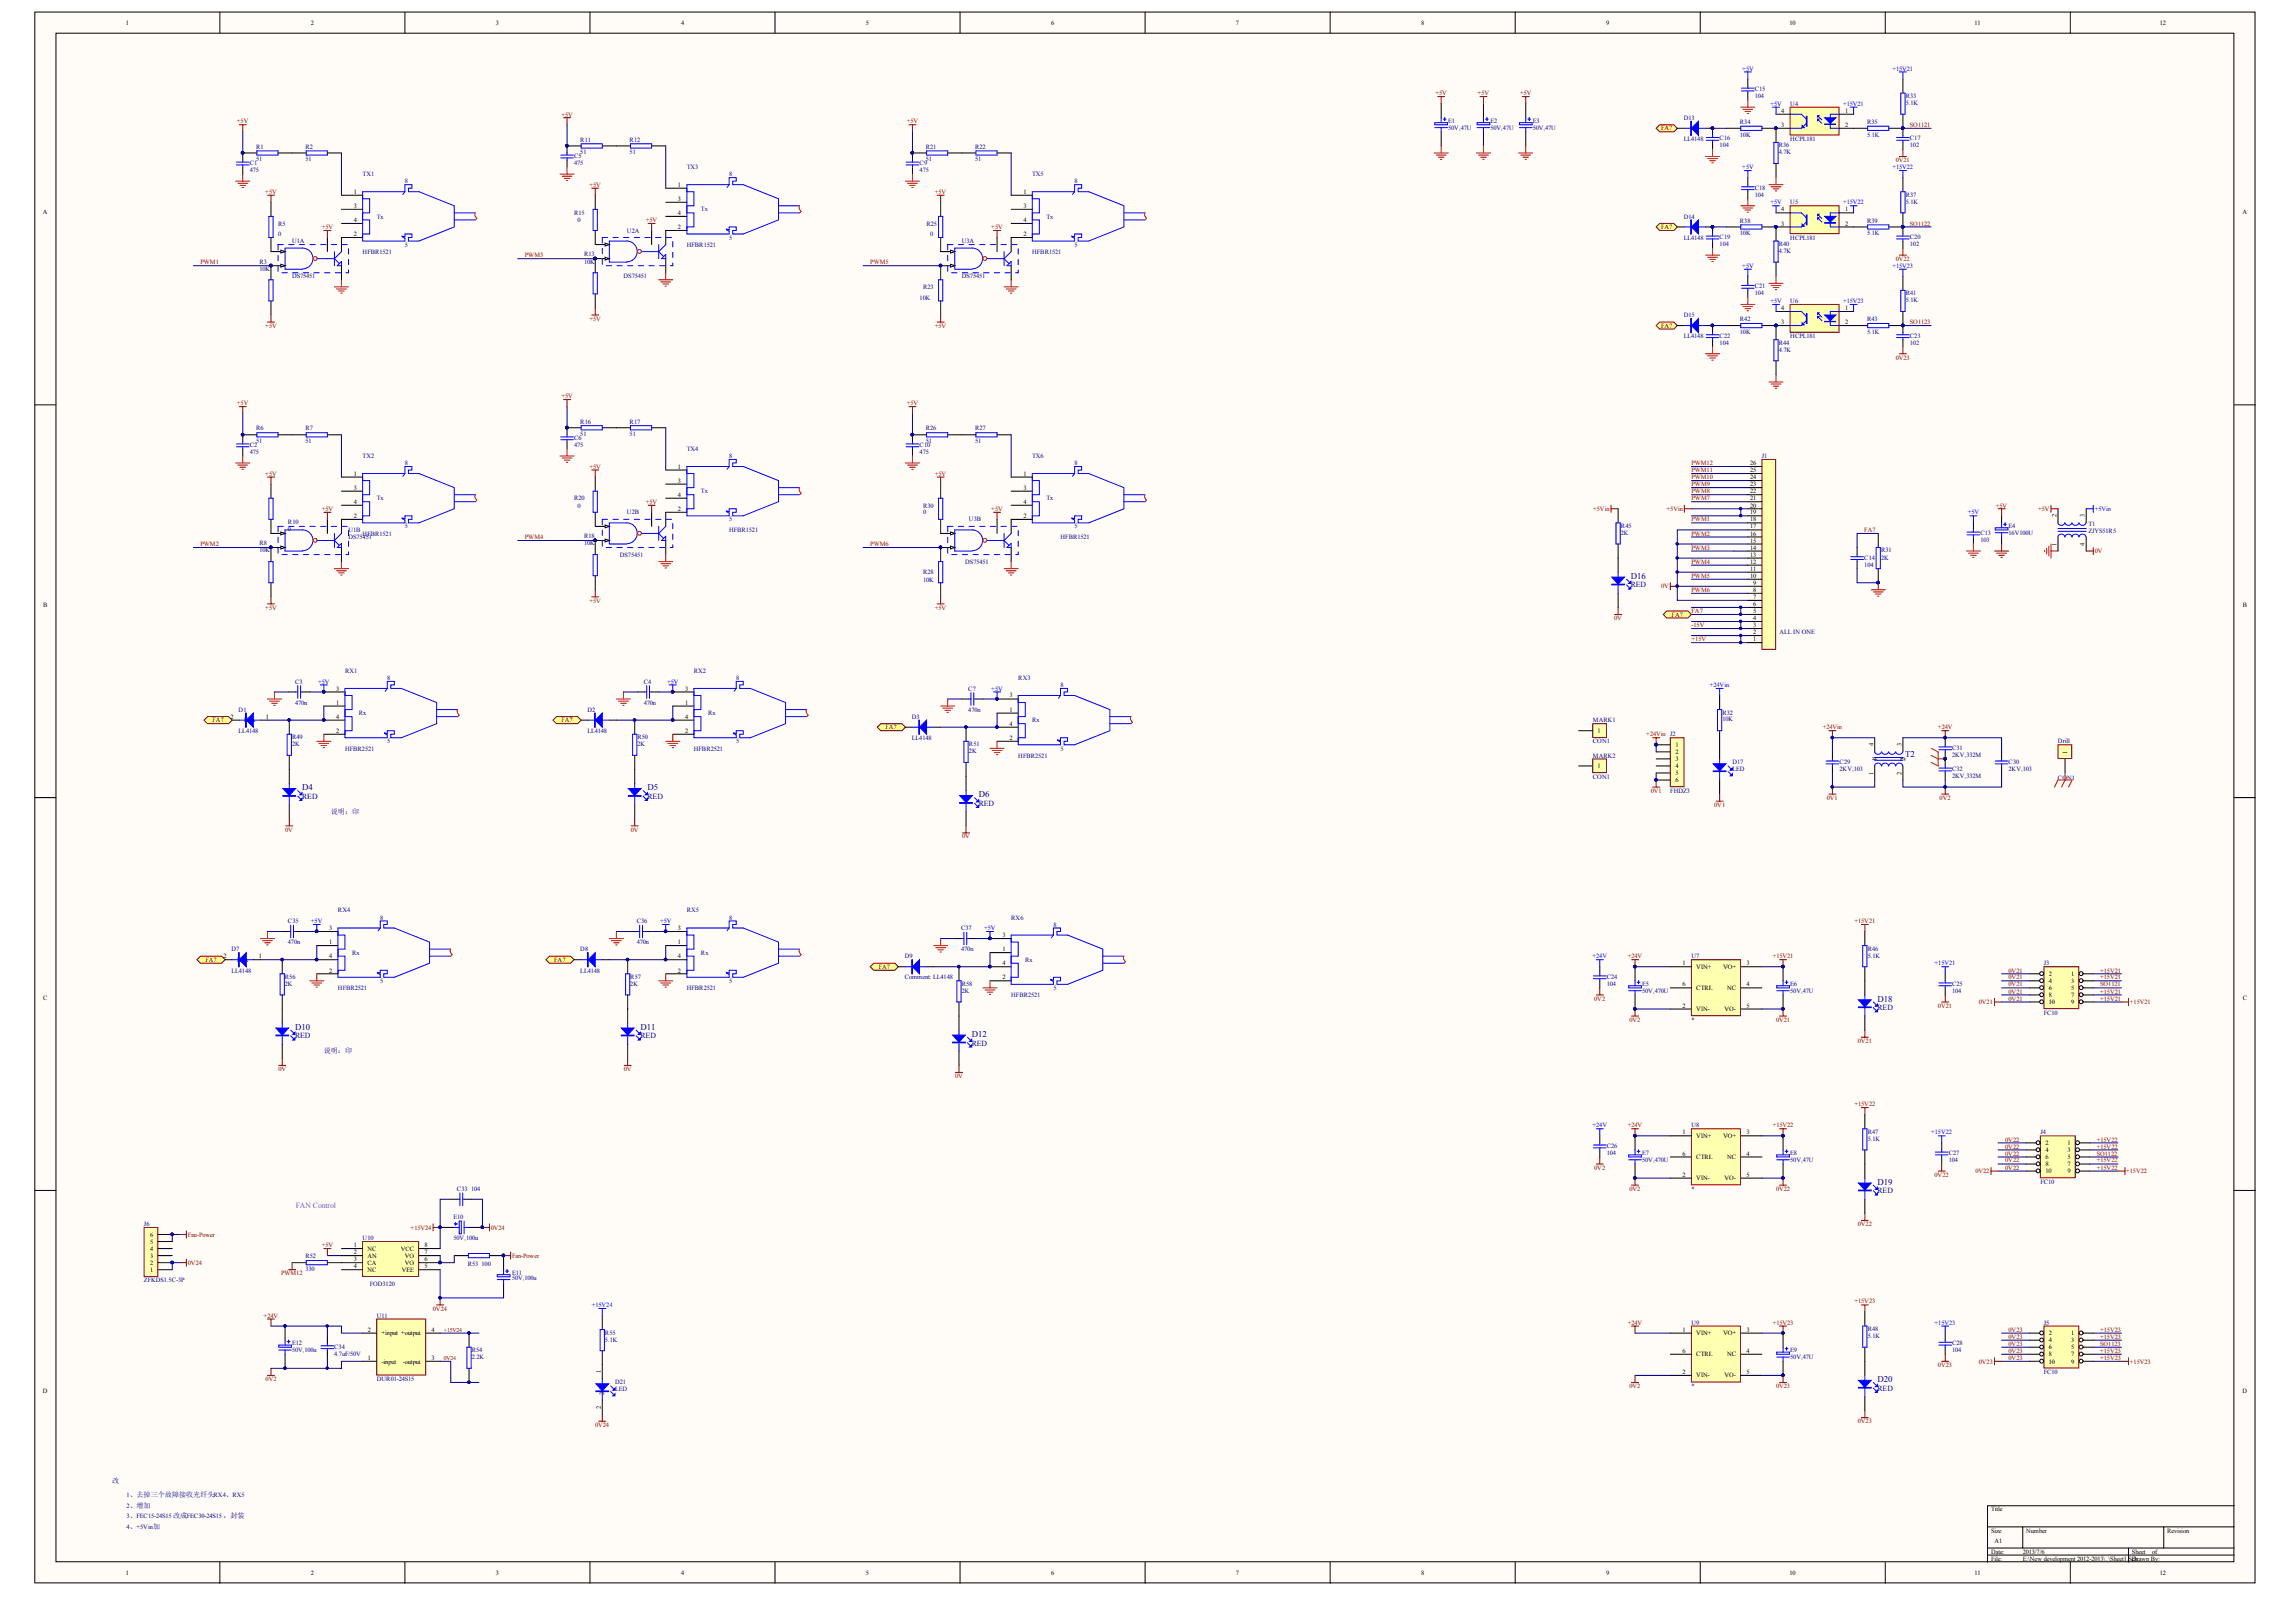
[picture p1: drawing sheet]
<svg xmlns="http://www.w3.org/2000/svg" width="287mm" height="200mm" viewBox="0 0 287 200" stroke-linecap="round" stroke-linejoin="round" font-family="sans-serif">
<defs><g id="words">
<g font-size="1.1" fill="#000080">
<text x="203.8" y="72.3">D16</text>
<text x="238.1" y="94.6">T2</text>
<text x="37.8" y="98.7">D4</text>
<text x="80.9" y="98.7">D5</text>
<text x="122.3" y="99.6">D6</text>
<text x="234.6" y="125.1">D18</text>
<text x="36.9" y="128.6">D10</text>
<text x="80" y="128.6">D11</text>
<text x="121.4" y="129.5">D12</text>
<text x="234.6" y="148">D19</text>
<text x="234.6" y="172.6">D20</text>
</g>
<g font-size="1" fill="#000080">
<text x="203.8" y="73.4">RED</text>
<text x="37.8" y="99.8">RED</text>
<text x="80.9" y="99.8">RED</text>
<text x="122.3" y="100.7">RED</text>
<text x="36.9" y="129.7">RED</text>
<text x="80" y="129.7">RED</text>
<text x="121.4" y="130.6">RED</text>
<text x="234.6" y="126.2">RED</text>
<text x="234.6" y="149.1">RED</text>
<text x="234.6" y="173.7">RED</text>
</g>
<text font-size="1" fill="#bf00bf" x="37" y="150.9">FAN Control</text>
<g font-size=".9" fill="#000080">
<text x="41.4" y="101.7">说明：印</text>
<text x="40.5" y="131.6">说明：印</text>
<text x="14" y="185.3">改</text>
</g>
<g font-size=".8">
<text x="15.7" y="3.1">1</text>
<text x="38.9" y="3.1">2</text>
<text x="62" y="3.1">3</text>
<text x="85.1" y="3.1">4</text>
<text x="108.2" y="3.1">5</text>
<text x="131.4" y="3.1">6</text>
<text x="154.5" y="3.1">7</text>
<text x="177.6" y="3.1">8</text>
<text x="200.7" y="3.1">9</text>
<text x="223.6" y="3.1">10</text>
<text x="246.8" y="3.1">11</text>
<text x="269.9" y="3.1">12</text>
<text x="222.6" y="14.1">4</text>
<text x="222.6" y="15.9">3</text>
<text x="230.6" y="14.1">1</text>
<text x="230.6" y="15.9">2</text>
<text x="84.7" y="23.3">1</text>
<text x="5.4" y="26.8">A</text>
<text x="44.2" y="24.2">1</text>
<text x="44.2" y="29.5">2</text>
<text x="44.2" y="26">3</text>
<text x="44.2" y="27.7">4</text>
<text x="84.7" y="28.6">2</text>
<text x="84.7" y="25.1">3</text>
<text x="84.7" y="26.8">4</text>
<text x="127.9" y="24.2">1</text>
<text x="127.9" y="29.5">2</text>
<text x="127.9" y="26">3</text>
<text x="127.9" y="27.7">4</text>
<text x="222.6" y="26.4">4</text>
<text x="222.6" y="28.2">3</text>
<text x="230.6" y="26.4">1</text>
<text x="230.6" y="28.2">2</text>
<text x="280.2" y="26.8">A</text>
<text x="222.6" y="38.8">4</text>
<text x="222.6" y="40.5">3</text>
<text x="230.6" y="38.8">1</text>
<text x="230.6" y="40.5">2</text>
<text x="44.2" y="59.4">1</text>
<text x="84.7" y="58.6">1</text>
<text x="127.9" y="59.4">1</text>
<text x="218.7" y="59.9">24</text>
<text x="218.7" y="59">25</text>
<text x="218.7" y="58.1">26</text>
<text x="44.2" y="64.7">2</text>
<text x="44.2" y="61.2">3</text>
<text x="44.2" y="62.9">4</text>
<text x="84.7" y="63.8">2</text>
<text x="84.7" y="60.3">3</text>
<text x="84.7" y="62.1">4</text>
<text x="127.9" y="64.7">2</text>
<text x="127.9" y="61.2">3</text>
<text x="127.9" y="62.9">4</text>
<text x="218.7" y="65.1">18</text>
<text x="218.7" y="64.3">19</text>
<text x="218.7" y="63.4">20</text>
<text x="218.7" y="62.5">21</text>
<text x="218.7" y="61.6">22</text>
<text x="218.7" y="60.8">23</text>
<text x="257" y="64.6" transform="rotate(-90 257 64.6)">2</text>
<text x="260.5" y="64.6" transform="rotate(-90 260.5 64.6)">3</text>
<text x="218.7" y="71.3">11</text>
<text x="218.7" y="70.4">12</text>
<text x="218.7" y="69.6">13</text>
<text x="218.7" y="68.7">14</text>
<text x="218.7" y="67.8">15</text>
<text x="218.7" y="66.9">16</text>
<text x="218.7" y="66">17</text>
<text x="257" y="68.2" transform="rotate(-90 257 68.2)">1</text>
<text x="260.5" y="68.2" transform="rotate(-90 260.5 68.2)">4</text>
<text x="5.4" y="75.8">B</text>
<text x="218.7" y="72.2">10</text>
<text x="219.1" y="77.5">4</text>
<text x="219.1" y="76.6">5</text>
<text x="219.1" y="75.7">6</text>
<text x="219.1" y="74.9">7</text>
<text x="219.1" y="74">8</text>
<text x="219.1" y="73.1">9</text>
<text x="280.3" y="75.8">B</text>
<text x="219.1" y="80.1">1</text>
<text x="219.1" y="79.2">2</text>
<text x="219.1" y="78.4">3</text>
<text x="28.8" y="89.8">2</text>
<text x="33.2" y="89.8">1</text>
<text x="42" y="88">1</text>
<text x="42" y="86.3">3</text>
<text x="42" y="89.8">4</text>
<text x="85.6" y="88">1</text>
<text x="85.6" y="86.3">3</text>
<text x="85.6" y="89.8">4</text>
<text x="126.2" y="88.9">1</text>
<text x="126.2" y="87.1">3</text>
<text x="30.5" y="90.2">K A</text>
<text x="42" y="91.6">2</text>
<text x="85.6" y="91.6">2</text>
<text x="126.2" y="92.5">2</text>
<text x="126.2" y="90.7">4</text>
<text x="199.7" y="91.6">1</text>
<text x="199.7" y="96">1</text>
<text x="209.4" y="93.3">1</text>
<text x="209.4" y="94.2">2</text>
<text x="209.4" y="95.1">3</text>
<text x="209.4" y="96">4</text>
<text x="234.1" y="93.2" transform="rotate(-90 234.1 93.2)">4</text>
<text x="234.5" y="95.1" transform="rotate(-90 234.5 95.1)">14</text>
<text x="237.6" y="93.2" transform="rotate(-90 237.6 93.2)">3</text>
<text x="238.1" y="95.1" transform="rotate(-90 238.1 95.1)">23</text>
<text x="258.3" y="94.2" transform="rotate(-90 258.3 94.2)">1</text>
<text x="209.4" y="96.9">5</text>
<text x="209.4" y="97.7">6</text>
<text x="234.1" y="96.8" transform="rotate(-90 234.1 96.8)">1</text>
<text x="237.6" y="96.8" transform="rotate(-90 237.6 96.8)">2</text>
<text x="27.9" y="119.7">2</text>
<text x="32.4" y="119.7">1</text>
<text x="41.1" y="118">1</text>
<text x="41.1" y="116.2">3</text>
<text x="41.1" y="119.7">4</text>
<text x="84.7" y="118">1</text>
<text x="84.7" y="116.2">3</text>
<text x="84.7" y="119.7">4</text>
<text x="125.3" y="118.8">1</text>
<text x="125.3" y="117.1">3</text>
<text x="5.4" y="124.9">C</text>
<text x="29.7" y="120.2">K A</text>
<text x="41.1" y="121.5">2</text>
<text x="84.7" y="121.5">2</text>
<text x="125.3" y="122.4">2</text>
<text x="125.3" y="120.6">4</text>
<text x="210.3" y="120.6">1</text>
<text x="210.3" y="125.9">2</text>
<text x="210.3" y="123.2">6</text>
<text x="212" y="121">VIN+</text>
<text x="212" y="123.7">CTRL</text>
<text x="215.3" y="121">VO+</text>
<text x="215.8" y="123.7">NC</text>
<text x="218.2" y="125.9">5</text>
<text x="218.2" y="120.6">3</text>
<text x="218.2" y="123.2">4</text>
<text x="256" y="121.9">2</text>
<text x="256" y="122.8">4</text>
<text x="256" y="123.7">6</text>
<text x="256" y="124.6">8</text>
<text x="256" y="125.4">10</text>
<text x="258.8" y="121.9">1</text>
<text x="258.8" y="122.8">3</text>
<text x="258.8" y="123.7">5</text>
<text x="258.8" y="124.6">7</text>
<text x="258.8" y="125.4">9</text>
<text x="280.3" y="124.9">C</text>
<text x="212" y="126.3">VIN-</text>
<text x="215.5" y="126.3">VO-</text>
<text x="210.3" y="141.7">1</text>
<text x="212" y="142.2">VIN+</text>
<text x="215.3" y="142.2">VO+</text>
<text x="218.2" y="141.7">3</text>
<text x="255.6" y="143">2</text>
<text x="255.6" y="143.9">4</text>
<text x="258.4" y="143">1</text>
<text x="258.4" y="143.9">3</text>
<text x="210.3" y="147">2</text>
<text x="210.3" y="144.4">6</text>
<text x="212" y="147.5">VIN-</text>
<text x="212" y="144.8">CTRL</text>
<text x="215.5" y="147.5">VO-</text>
<text x="215.8" y="144.8">NC</text>
<text x="218.2" y="147">5</text>
<text x="218.2" y="144.4">4</text>
<text x="255.6" y="144.8">6</text>
<text x="255.6" y="145.7">8</text>
<text x="255.6" y="146.6">10</text>
<text x="258.4" y="144.8">5</text>
<text x="258.4" y="145.7">7</text>
<text x="258.4" y="146.6">9</text>
<text x="18.8" y="155.4">5</text>
<text x="18.8" y="154.5">6</text>
<text x="44.2" y="155.8">1</text>
<text x="53.1" y="155.8">8</text>
<text x="18.8" y="158.9">1</text>
<text x="18.8" y="158">2</text>
<text x="18.8" y="157.1">3</text>
<text x="18.8" y="156.3">4</text>
<text x="44.2" y="156.7">2</text>
<text x="44.2" y="157.6">3</text>
<text x="44.2" y="158.5">4</text>
<text x="45.9" y="156.3">NC</text>
<text x="45.9" y="157.1">AN</text>
<text x="45.9" y="158">CA</text>
<text x="45.9" y="158.9">NC</text>
<text x="50.1" y="156.3">VCC</text>
<text x="50.2" y="158.9">VEE</text>
<text x="50.6" y="157.1">VO</text>
<text x="50.6" y="158">VO</text>
<text x="53.1" y="156.7">7</text>
<text x="53.1" y="157.6">6</text>
<text x="53.1" y="158.5">5</text>
<text x="46" y="166.4">2</text>
<text x="47.7" y="166.8">+input +output</text>
<text x="53.9" y="166.4">4</text>
<text x="210.3" y="166.4">1</text>
<text x="212" y="166.8">VIN+</text>
<text x="215.3" y="166.8">VO+</text>
<text x="218.2" y="166.4">3</text>
<text x="256" y="166.8">2</text>
<text x="256" y="167.7">4</text>
<text x="258.8" y="166.8">1</text>
<text x="258.8" y="167.7">3</text>
<text x="5.4" y="174">D</text>
<text x="46" y="169.9">1</text>
<text x="47.7" y="170.4">-input</text>
<text x="50.3" y="170.4">-output</text>
<text x="53.9" y="169.9">3</text>
<text x="75.1" y="171.6" transform="rotate(-90 75.1 171.6)">1</text>
<text x="75.5" y="173.3" transform="rotate(-90 75.5 173.3)">1</text>
<text x="210.3" y="171.7">2</text>
<text x="210.3" y="169">6</text>
<text x="212" y="172.1">VIN-</text>
<text x="212" y="169.5">CTRL</text>
<text x="215.5" y="172.1">VO-</text>
<text x="215.8" y="169.5">NC</text>
<text x="218.2" y="171.7">5</text>
<text x="218.2" y="169">4</text>
<text x="256" y="168.6">6</text>
<text x="256" y="169.5">8</text>
<text x="256" y="170.4">10</text>
<text x="258.8" y="168.6">5</text>
<text x="258.8" y="169.5">7</text>
<text x="258.8" y="170.4">9</text>
<text x="280.2" y="174">D</text>
<text x="75.1" y="176" transform="rotate(-90 75.1 176)">2</text>
<text x="75.5" y="174.3" transform="rotate(-90 75.5 174.3)">2</text>
<text x="248.8" y="188.8">Title</text>
<text x="248.8" y="191.5">Size</text>
<text x="253.2" y="191.5">Number</text>
<text x="270.8" y="191.5">Revision</text>
<text x="15.7" y="196.8">1</text>
<text x="38.9" y="196.8">2</text>
<text x="62" y="196.8">3</text>
<text x="85.1" y="196.8">4</text>
<text x="108.2" y="196.8">5</text>
<text x="131.4" y="196.8">6</text>
<text x="154.5" y="196.8">7</text>
<text x="177.6" y="196.8">8</text>
<text x="200.7" y="196.8">9</text>
<text x="223.6" y="196.8">10</text>
<text x="246.8" y="196.8">11</text>
<text x="248.8" y="194.1">Date:</text>
<text x="248.8" y="195">File:</text>
<text x="249.2" y="192.8">A1</text>
<text x="252.8" y="194.1">2013/7/6</text>
<text x="252.8" y="195">E:\New development 2012-2013\..\Sheet1.ScDhrawn By:</text>
<text x="266.4" y="194.1">Sheet</text>
<text x="269" y="194.1">of</text>
<text x="269.9" y="196.8">12</text>
</g>
<g font-size=".8" fill="#800000">
<text x="179.4" y="11.9">+5V</text>
<text x="184.7" y="11.9">+5V</text>
<text x="190" y="11.9">+5V</text>
<text x="29.6" y="15.4">+5V</text>
<text x="70.2" y="14.6">+5V</text>
<text x="113.3" y="15.4">+5V</text>
<text x="207.6" y="16.3">FA7</text>
<text x="238.7" y="15.9">SO1121</text>
<text x="73.7" y="23.3">+5V</text>
<text x="236.9" y="20.3">0V21</text>
<text x="33.2" y="24.2">+5V</text>
<text x="40.2" y="28.6">+5V</text>
<text x="80.7" y="27.7">+5V</text>
<text x="116.8" y="24.2">+5V</text>
<text x="123.9" y="28.6">+5V</text>
<text x="207.6" y="28.6">FA7</text>
<text x="238.7" y="28.2">SO1122</text>
<text x="25" y="33">PWM1</text>
<text x="65.6" y="32.1">PWM3</text>
<text x="108.8" y="33">PWM5</text>
<text x="236.9" y="32.6">0V22</text>
<text x="33.2" y="40.9">+5V</text>
<text x="73.7" y="40.1">+5V</text>
<text x="116.8" y="40.9">+5V</text>
<text x="207.6" y="40.9">FA7</text>
<text x="238.7" y="40.5">SO1123</text>
<text x="236.9" y="44.9">0V23</text>
<text x="29.6" y="50.6">+5V</text>
<text x="70.2" y="49.7">+5V</text>
<text x="113.3" y="50.6">+5V</text>
<text x="33.2" y="59.4">+5V</text>
<text x="73.7" y="58.6">+5V</text>
<text x="116.8" y="59.4">+5V</text>
<text x="211.4" y="59">PWM11</text>
<text x="211.4" y="59.9">PWM10</text>
<text x="211.4" y="58.1">PWM12</text>
<text x="40.2" y="63.8">+5V</text>
<text x="80.7" y="62.9">+5V</text>
<text x="123.9" y="63.8">+5V</text>
<text x="199.1" y="63.8">+5Vin</text>
<text x="208.3" y="63.8">+5Vin</text>
<text x="211.4" y="65.1">PWM1</text>
<text x="211.4" y="60.8">PWM9</text>
<text x="211.4" y="61.6">PWM8</text>
<text x="211.4" y="62.5">PWM7</text>
<text x="249.4" y="63.4">+5V</text>
<text x="254.7" y="63.8">+5V</text>
<text x="25" y="68.2">PWM2</text>
<text x="65.6" y="67.3">PWM4</text>
<text x="108.8" y="68.2">PWM6</text>
<text x="211.4" y="66.9">PWM2</text>
<text x="211.4" y="68.7">PWM3</text>
<text x="211.4" y="70.4">PWM4</text>
<text x="233" y="66.5">FA7</text>
<text x="261.8" y="69.1">0V</text>
<text x="33.2" y="76.2">+5V</text>
<text x="73.7" y="75.3">+5V</text>
<text x="116.8" y="76.2">+5V</text>
<text x="201.7" y="77.5">0V</text>
<text x="207.6" y="73.5">0V</text>
<text x="208.9" y="77">FA7</text>
<text x="211.4" y="76.6">FA7</text>
<text x="211.4" y="72.2">PWM5</text>
<text x="211.4" y="74">PWM6</text>
<text x="211.4" y="80.1">+15V</text>
<text x="211.4" y="78.4">-15V</text>
<text x="26.6" y="90.2">FA7</text>
<text x="70.2" y="90.2">FA7</text>
<text x="110.7" y="91.1">FA7</text>
<text x="205.7" y="92">+24Vin</text>
<text x="227.8" y="91.1">+24Vin</text>
<text x="242.2" y="91.1">+24V</text>
<text x="206.3" y="99">0V1</text>
<text x="214.2" y="100.8">0V1</text>
<text x="228.3" y="99.9">0V1</text>
<text x="242.4" y="99.9">0V2</text>
<text x="35.6" y="103.9">0V</text>
<text x="78.8" y="103.9">0V</text>
<text x="120.3" y="104.7">0V</text>
<text x="203.4" y="119.7">+24V</text>
<text x="221.5" y="119.7">+15V21</text>
<text x="231.8" y="115.3">+15V21</text>
<text x="25.7" y="120.2">FA7</text>
<text x="69.3" y="120.2">FA7</text>
<text x="109.8" y="121">FA7</text>
<text x="199.2" y="125">0V2</text>
<text x="242.2" y="125.9">0V21</text>
<text x="247.3" y="125.4">0V21</text>
<text x="251" y="125">0V21</text>
<text x="251" y="122.4">0V21</text>
<text x="251" y="124.1">0V21</text>
<text x="251" y="121.5">0V21</text>
<text x="251" y="123.2">0V21</text>
<text x="262.5" y="123.2">SO1121</text>
<text x="262.5" y="125">+15V21</text>
<text x="262.5" y="122.4">+15V21</text>
<text x="262.5" y="124.1">+15V21</text>
<text x="262.5" y="121.5">+15V21</text>
<text x="266.2" y="125.4">+15V21</text>
<text x="203.6" y="127.7">0V2</text>
<text x="222" y="127.7">0V21</text>
<text x="232.2" y="130.3">0V21</text>
<text x="34.8" y="133.8">0V</text>
<text x="78" y="133.8">0V</text>
<text x="119.4" y="134.7">0V</text>
<text x="203.4" y="140.8">+24V</text>
<text x="221.5" y="140.8">+15V22</text>
<text x="231.8" y="138.2">+15V22</text>
<text x="250.6" y="143.5">0V22</text>
<text x="250.6" y="142.6">0V22</text>
<text x="262" y="143.5">+15V22</text>
<text x="262" y="142.6">+15V22</text>
<text x="199.2" y="146.1">0V2</text>
<text x="203.6" y="148.8">0V2</text>
<text x="222" y="148.8">0V22</text>
<text x="241.8" y="147">0V22</text>
<text x="246.9" y="146.6">0V22</text>
<text x="250.6" y="145.2">0V22</text>
<text x="250.6" y="146.1">0V22</text>
<text x="250.6" y="144.4">0V22</text>
<text x="262" y="146.1">+15V22</text>
<text x="262" y="145.2">+15V22</text>
<text x="262" y="144.4">SO1122</text>
<text x="265.7" y="146.6">+15V22</text>
<text x="23.5" y="154.5">Fan-Power</text>
<text x="40.2" y="155.8">+5V</text>
<text x="51.3" y="153.6">+15V24</text>
<text x="61.3" y="153.6">0V24</text>
<text x="232.2" y="153.2">0V22</text>
<text x="23.5" y="158">0V24</text>
<text x="35.1" y="159.3">PWM12</text>
<text x="64" y="157.1">Fan-Power</text>
<text x="32.9" y="164.6">+24V</text>
<text x="54.1" y="163.7">0V24</text>
<text x="203.4" y="165.5">+24V</text>
<text x="221.5" y="165.5">+15V23</text>
<text x="231.8" y="162.8">+15V23</text>
<text x="251" y="167.3">0V23</text>
<text x="251" y="166.4">0V23</text>
<text x="262.5" y="167.3">+15V23</text>
<text x="262.5" y="166.4">+15V23</text>
<text x="33.2" y="172.6">0V2</text>
<text x="203.6" y="173.4">0V2</text>
<text x="222" y="173.4">0V23</text>
<text x="242.2" y="170.8">0V23</text>
<text x="247.3" y="170.4">0V23</text>
<text x="251" y="169.9">0V23</text>
<text x="251" y="169">0V23</text>
<text x="251" y="168.2">0V23</text>
<text x="262.5" y="168.2">SO1123</text>
<text x="262.5" y="169.9">+15V23</text>
<text x="262.5" y="169">+15V23</text>
<text x="266.2" y="170.4">+15V23</text>
<text x="74.4" y="178.3">0V24</text>
<text x="232.2" y="177.8">0V23</text>
</g>
<g font-size=".8" fill="#00f">
<text x="217.7" y="8.8">+5V</text>
<text x="236.5" y="8.8">+15V21</text>
<text x="221.2" y="13.2">+5V</text>
<text x="230.3" y="13.2">+15V21</text>
<text x="217.7" y="21.1">+5V</text>
<text x="236.5" y="21.1">+15V22</text>
<text x="221.2" y="25.5">+5V</text>
<text x="230.3" y="25.5">+15V22</text>
<text x="217.7" y="33.5">+5V</text>
<text x="236.5" y="33.5">+15V23</text>
<text x="221.2" y="37.9">+5V</text>
<text x="230.3" y="37.9">+15V23</text>
<text x="245.9" y="64.3">+5V</text>
<text x="261.8" y="63.8">+5Vin</text>
<text x="39.7" y="85.4">+5V</text>
<text x="83.4" y="85.4">+5V</text>
<text x="123.9" y="86.3">+5V</text>
<text x="213.7" y="85.8">+24Vin</text>
<text x="38.9" y="115.3">+5V</text>
<text x="82.5" y="115.3">+5V</text>
<text x="123" y="116.2">+5V</text>
<text x="199" y="119.7">+24V</text>
<text x="241.8" y="120.6">+15V21</text>
<text x="199" y="140.8">+24V</text>
<text x="241.3" y="141.7">+15V22</text>
<text x="74" y="163.3">+15V24</text>
<text x="241.8" y="165.5">+15V23</text>
</g>
<g font-size=".8" fill="#000080">
<text x="219.3" y="11.3">C15</text>
<text x="72.5" y="17.7">R11</text>
<text x="78.7" y="17.7">R12</text>
<text x="181" y="15.3">E1</text>
<text x="181" y="16.2">50V,47U</text>
<text x="186.3" y="15.3">E2</text>
<text x="186.3" y="16.2">50V,47U</text>
<text x="191.5" y="15.3">E3</text>
<text x="191.5" y="16.2">50V,47U</text>
<text x="210.4" y="15">D13</text>
<text x="210.4" y="17.6">LL4148</text>
<text x="214.9" y="17.5">C16</text>
<text x="217.4" y="15.5">R34</text>
<text x="217.4" y="17.1">10K</text>
<text x="219.3" y="12.2">104</text>
<text x="223.7" y="13.2">U4</text>
<text x="223.7" y="17.6">HCPL181</text>
<text x="233.3" y="15.5">R35</text>
<text x="233.3" y="17.1">5.1K</text>
<text x="238.2" y="12.2">R33</text>
<text x="238.2" y="13.1">5.1K</text>
<text x="238.7" y="17.5">C17</text>
<text x="31.2" y="20.6">C1</text>
<text x="31.2" y="21.5">475</text>
<text x="32" y="18.6">R1</text>
<text x="32" y="20.2">51</text>
<text x="38.2" y="18.6">R2</text>
<text x="38.2" y="20.2">51</text>
<text x="45.3" y="22">TX1</text>
<text x="50.6" y="22.9">8</text>
<text x="71.8" y="19.8">C5</text>
<text x="71.8" y="20.6">475</text>
<text x="72.5" y="19.3">51</text>
<text x="78.7" y="19.3">51</text>
<text x="85.8" y="21.1">TX3</text>
<text x="91.1" y="22">8</text>
<text x="114.9" y="20.6">C9</text>
<text x="114.9" y="21.5">475</text>
<text x="115.7" y="18.6">R21</text>
<text x="115.7" y="20.2">51</text>
<text x="121.9" y="18.6">R22</text>
<text x="121.9" y="20.2">51</text>
<text x="129" y="22">TX5</text>
<text x="134.3" y="22.9">8</text>
<text x="214.9" y="18.4">104</text>
<text x="219.3" y="23.7">C18</text>
<text x="222.3" y="18.4">R36</text>
<text x="222.3" y="19.3">4.7K</text>
<text x="238.7" y="18.4">102</text>
<text x="34.8" y="28.2">R5</text>
<text x="34.8" y="29.5">0</text>
<text x="47.1" y="27.3">Tx</text>
<text x="71.8" y="26.8">R15</text>
<text x="72.2" y="27.7">0</text>
<text x="78.4" y="29.1">U2A</text>
<text x="87.6" y="26.4">Tx</text>
<text x="91.1" y="29.9">5</text>
<text x="115.8" y="28.2">R25</text>
<text x="116.2" y="29.5">0</text>
<text x="130.8" y="27.3">Tx</text>
<text x="210.4" y="27.3">D14</text>
<text x="210.4" y="29.9">LL4148</text>
<text x="214.9" y="29.8">C19</text>
<text x="217.4" y="27.8">R38</text>
<text x="217.4" y="29.4">10K</text>
<text x="219.3" y="24.6">104</text>
<text x="223.7" y="25.5">U5</text>
<text x="223.7" y="29.9">HCPL181</text>
<text x="233.3" y="27.8">R39</text>
<text x="233.3" y="29.4">5.1K</text>
<text x="238.2" y="24.6">R37</text>
<text x="238.2" y="25.5">5.1K</text>
<text x="238.7" y="29.8">C20</text>
<text x="32.4" y="32.9">R3</text>
<text x="32.4" y="33.8">10K</text>
<text x="36.5" y="30.4">U1A</text>
<text x="36.5" y="34.8">DS75451</text>
<text x="45.3" y="31.7">HFBR1521</text>
<text x="50.6" y="30.8">5</text>
<text x="73" y="32">R13</text>
<text x="73" y="32.9">10K</text>
<text x="77.9" y="34.8">DS75451</text>
<text x="85.8" y="30.8">HFBR1521</text>
<text x="120.2" y="30.4">U3A</text>
<text x="120.2" y="34.8">DS75451</text>
<text x="129" y="31.7">HFBR1521</text>
<text x="134.3" y="30.8">5</text>
<text x="214.9" y="30.7">104</text>
<text x="222.3" y="30.7">R40</text>
<text x="222.3" y="31.6">4.7K</text>
<text x="238.7" y="30.7">102</text>
<text x="114.9" y="37.4">10K</text>
<text x="115.4" y="36.1">R23</text>
<text x="210.4" y="39.6">D15</text>
<text x="217.4" y="40.1">R42</text>
<text x="217.4" y="41.8">10K</text>
<text x="219.3" y="36">C21</text>
<text x="219.3" y="36.9">104</text>
<text x="223.7" y="37.9">U6</text>
<text x="233.3" y="40.1">R43</text>
<text x="233.3" y="41.8">5.1K</text>
<text x="238.2" y="36.9">R41</text>
<text x="238.2" y="37.8">5.1K</text>
<text x="210.4" y="42.3">LL4148</text>
<text x="214.9" y="42.2">C22</text>
<text x="214.9" y="43.1">104</text>
<text x="222.3" y="43.1">R44</text>
<text x="222.3" y="43.9">4.7K</text>
<text x="223.7" y="42.3">HCPL181</text>
<text x="238.7" y="42.2">C23</text>
<text x="238.7" y="43.1">102</text>
<text x="32" y="53.8">R6</text>
<text x="38.2" y="53.8">R7</text>
<text x="72.5" y="52.9">R16</text>
<text x="78.7" y="52.9">R17</text>
<text x="115.7" y="53.8">R26</text>
<text x="121.9" y="53.8">R27</text>
<text x="31.2" y="55.8">C2</text>
<text x="31.2" y="56.7">475</text>
<text x="32" y="55.4">51</text>
<text x="38.2" y="55.4">51</text>
<text x="45.3" y="57.2">TX2</text>
<text x="50.6" y="58.1">8</text>
<text x="71.8" y="54.9">C6</text>
<text x="71.8" y="55.8">475</text>
<text x="72.5" y="54.5">51</text>
<text x="78.7" y="54.5">51</text>
<text x="85.8" y="56.4">TX4</text>
<text x="91.1" y="57.2">8</text>
<text x="114.9" y="55.8">C10</text>
<text x="114.9" y="56.7">475</text>
<text x="115.7" y="55.4">51</text>
<text x="121.9" y="55.4">51</text>
<text x="129" y="57.2">TX6</text>
<text x="134.3" y="58.1">8</text>
<text x="220.2" y="57.2">J1</text>
<text x="36" y="65.5">R10</text>
<text x="47.1" y="62.5">Tx</text>
<text x="71.8" y="62.5">R20</text>
<text x="72.2" y="63.4">0</text>
<text x="78.4" y="64.3">U2B</text>
<text x="87.6" y="61.6">Tx</text>
<text x="91.1" y="65.1">5</text>
<text x="115.4" y="63.4">R30</text>
<text x="115.4" y="64.3">0</text>
<text x="121.1" y="65.1">U3B</text>
<text x="130.8" y="62.5">Tx</text>
<text x="202.6" y="65.9">R45</text>
<text x="251" y="65.9">E4</text>
<text x="261" y="65.7">T1</text>
<text x="32.4" y="68.1">R8</text>
<text x="32.4" y="69">10K</text>
<text x="36" y="66.4">0</text>
<text x="43.5" y="66.5">U1B</text>
<text x="43.5" y="67.3">DS75451</text>
<text x="45.3" y="66.9">HFBR1521</text>
<text x="50.6" y="66">5</text>
<text x="73" y="67.3">R18</text>
<text x="73" y="68.1">10K</text>
<text x="77.5" y="69.6">DS75451</text>
<text x="91.1" y="66.5">HFBR1521</text>
<text x="115.4" y="71.8">R28</text>
<text x="120.6" y="70.4">DS75451</text>
<text x="132.5" y="67.3">HFBR1521</text>
<text x="134.3" y="66">5</text>
<text x="202.6" y="66.8">2K</text>
<text x="233" y="69.9">C14</text>
<text x="233" y="70.8">104</text>
<text x="235.1" y="69">R31</text>
<text x="235.1" y="69.9">2K</text>
<text x="247.5" y="66.8">C13</text>
<text x="247.5" y="67.7">103</text>
<text x="251" y="66.8">16V100U</text>
<text x="261" y="66.6">ZJYS51R5</text>
<text x="115.4" y="72.7">10K</text>
<text x="222.4" y="79.2">ALL IN ONE</text>
<text x="29.8" y="88.9">D1</text>
<text x="36.9" y="85.4">C3</text>
<text x="36.9" y="88">470n</text>
<text x="43.1" y="84.1">RX1</text>
<text x="44.9" y="89.4">Rx</text>
<text x="48.4" y="84.9">8</text>
<text x="73.4" y="88.9">D2</text>
<text x="80.5" y="85.4">C4</text>
<text x="80.5" y="88">470n</text>
<text x="86.7" y="84.1">RX2</text>
<text x="88.5" y="89.4">Rx</text>
<text x="92" y="84.9">8</text>
<text x="114" y="89.8">D3</text>
<text x="121" y="86.3">C7</text>
<text x="121" y="88.9">470n</text>
<text x="127.3" y="84.9">RX3</text>
<text x="132.5" y="85.8">8</text>
<text x="215.2" y="89.3">R32</text>
<text x="29.8" y="91.6">LL4148</text>
<text x="36.5" y="92.4">R49</text>
<text x="36.5" y="93.2">2K</text>
<text x="43.1" y="93.8">HFBR2521</text>
<text x="48.4" y="92.9">5</text>
<text x="73.4" y="91.6">LL4148</text>
<text x="79.7" y="92.4">R50</text>
<text x="79.7" y="93.2">2K</text>
<text x="86.7" y="93.8">HFBR2521</text>
<text x="92" y="92.9">5</text>
<text x="114" y="92.5">LL4148</text>
<text x="121.1" y="93.2">R51</text>
<text x="121.1" y="94.1">2K</text>
<text x="127.3" y="94.7">HFBR2521</text>
<text x="129" y="90.2">Rx</text>
<text x="132.5" y="93.8">5</text>
<text x="199.1" y="90.2">MARK1</text>
<text x="199.1" y="92.9">CON1</text>
<text x="199.1" y="94.7">MARK2</text>
<text x="208.7" y="92">J2</text>
<text x="215.2" y="90.1">10K</text>
<text x="216.5" y="95.4">D17</text>
<text x="229.9" y="95.4">C29</text>
<text x="244" y="93.7">C31</text>
<text x="244" y="94.6">2KV,332M</text>
<text x="251" y="95.4">C30</text>
<text x="257.2" y="92.9">Drill</text>
<text x="199.1" y="97.3">CON1</text>
<text x="208.7" y="99">FHDZ3</text>
<text x="216.5" y="96.3">LED</text>
<text x="229.9" y="96.3">2KV,103</text>
<text x="244" y="96.3">C32</text>
<text x="244" y="97.2">2KV,332M</text>
<text x="251" y="96.3">2KV,103</text>
<text x="257.2" y="97.4">CON1</text>
<text x="42.2" y="114">RX4</text>
<text x="85.8" y="114">RX5</text>
<text x="28.9" y="118.8">D7</text>
<text x="36" y="115.3">C35</text>
<text x="36" y="118">470n</text>
<text x="44" y="119.3">Rx</text>
<text x="47.5" y="114.9">8</text>
<text x="72.5" y="118.8">D8</text>
<text x="79.6" y="115.3">C36</text>
<text x="79.6" y="118">470n</text>
<text x="87.6" y="119.3">Rx</text>
<text x="91.1" y="114.9">8</text>
<text x="113.1" y="119.7">D9</text>
<text x="120.1" y="116.2">C37</text>
<text x="120.1" y="118.8">470n</text>
<text x="126.4" y="114.9">RX6</text>
<text x="131.7" y="115.8">8</text>
<text x="211.4" y="119.7">U7</text>
<text x="233.4" y="118.8">R46</text>
<text x="233.4" y="119.7">5.1K</text>
<text x="28.9" y="121.5">LL4148</text>
<text x="35.6" y="122.3">R56</text>
<text x="35.6" y="123.2">2K</text>
<text x="42.2" y="123.7">HFBR2521</text>
<text x="47.5" y="122.8">5</text>
<text x="72.5" y="121.5">LL4148</text>
<text x="78.8" y="122.3">R57</text>
<text x="78.8" y="123.2">2K</text>
<text x="85.8" y="123.7">HFBR2521</text>
<text x="91.1" y="122.8">5</text>
<text x="113.1" y="122.4">Comment: LL4148</text>
<text x="120.2" y="123.2">R58</text>
<text x="120.2" y="124">2K</text>
<text x="126.4" y="124.6">HFBR2521</text>
<text x="128.1" y="120.2">Rx</text>
<text x="131.7" y="123.7">5</text>
<text x="200.8" y="122.3">C24</text>
<text x="200.8" y="123.2">104</text>
<text x="205.2" y="123.2">E5</text>
<text x="205.2" y="124">50V,470U</text>
<text x="223.7" y="123.2">E6</text>
<text x="223.7" y="124">50V,47U</text>
<text x="244" y="123.2">C25</text>
<text x="244" y="124">104</text>
<text x="255.4" y="120.6">J3</text>
<text x="211.4" y="127.7">*</text>
<text x="255.4" y="126.8">FC10</text>
<text x="200.8" y="143.4">C26</text>
<text x="211.4" y="140.8">U8</text>
<text x="233.4" y="141.7">R47</text>
<text x="233.4" y="142.5">5.1K</text>
<text x="255" y="141.7">J4</text>
<text x="57.1" y="148.8">C33</text>
<text x="58.9" y="148.8">104</text>
<text x="200.8" y="144.3">104</text>
<text x="205.2" y="144.3">E7</text>
<text x="205.2" y="145.2">50V,470U</text>
<text x="211.4" y="148.8">*</text>
<text x="223.7" y="144.3">E8</text>
<text x="223.7" y="145.2">50V,47U</text>
<text x="243.5" y="144.3">C27</text>
<text x="243.5" y="145.2">104</text>
<text x="255" y="147.9">FC10</text>
<text x="18" y="153.2">J6</text>
<text x="45.3" y="155">U10</text>
<text x="56.7" y="152.3">E10</text>
<text x="56.7" y="155">50V,100u</text>
<text x="18" y="160.2">ZFKDS1.5C-3P</text>
<text x="38.2" y="157.2">R52</text>
<text x="38.2" y="158.8">330</text>
<text x="46.2" y="160.7">FOD3120</text>
<text x="58.5" y="158.1">R53</text>
<text x="60.2" y="158.2">100</text>
<text x="64" y="159.3">E11</text>
<text x="64" y="160">50V,100u</text>
<text x="47.1" y="164.6">U11</text>
<text x="75.6" y="166.7">R55</text>
<text x="75.6" y="167.6">5.1K</text>
<text x="211.4" y="165.5">U9</text>
<text x="233.4" y="166.3">R48</text>
<text x="233.4" y="167.2">5.1K</text>
<text x="255.4" y="165.5">J5</text>
<text x="36.5" y="168">E12</text>
<text x="36.5" y="168.9">50V,100u</text>
<text x="41.8" y="168.5">C34</text>
<text x="41.8" y="169.4">4.7uF/50V</text>
<text x="47.1" y="172.6">DUR01-24S15</text>
<text x="59" y="168.9">R54</text>
<text x="59" y="169.8">2.2K</text>
<text x="76.9" y="172.9">D21</text>
<text x="76.9" y="173.8">LED</text>
<text x="211.4" y="173.4">*</text>
<text x="223.7" y="168.9">E9</text>
<text x="223.7" y="169.8">50V,47U</text>
<text x="244" y="168">C28</text>
<text x="244" y="168.9">104</text>
<text x="255.4" y="171.7">FC10</text>
<text x="15.8" y="187.1">1、去掉三个故障接收光纤头RX4、RX5</text>
<text x="15.8" y="188.4">2、增加</text>
<text x="15.8" y="189.7">3、FEC15-24S15改成FEC30-24S15，封装</text>
<text x="15.8" y="191.1">4、+5Vin加</text>
</g>
<g font-size=".7" fill="#800000">
<text x="55.5" y="166.4">+15V24</text>
<text x="55.5" y="169.9">0V24</text>
</g>
</g></defs>
<g fill="#fffcf8" stroke="#000" stroke-width=".12">
<path d="M4.4 1.5h277.4v196.3h-277.4z"/>
<path d="M7 4.1h272.2v191h-272.2z"/>
</g>
<g fill="none" stroke="#000" stroke-width=".12">
<path d="M27.5 1.5v2.6M50.6 1.5v2.6M73.7 1.5v2.6M96.9 1.5v2.6M120 1.5v2.6M143.1 1.5v2.6M166.2 1.5v2.6M189.4 1.5v2.6M212.5 1.5v2.6M235.6 1.5v2.6M258.7 1.5v2.6M4.4 50.6h2.6"/>
<path d="M279.2 50.6h2.7M4.4 99.7h2.6M279.2 99.7h2.7M4.4 148.7h2.6M279.2 148.7h2.7M27.5 195.2v2.6M50.6 195.2v2.6M73.7 195.2v2.6M96.9 195.2v2.6M120 195.2v2.6M143.1 195.2v2.6M166.2 195.2v2.6"/>
<path d="M189.4 195.2v2.6M212.5 195.2v2.6M235.6 195.2v2.6M248.4 190.8h30.8M248.4 193.4h30.8M248.4 194.3h30.8M252.8 190.8v2.6M258.7 195.2v2.6M266 193.4v1.8M270.4 190.8v2.6M279.2 188.1h-30.8v7.1"/>
</g>
<path d="M220.2 57.4h1.7v23.7h-1.7z" fill="#ffffb0" stroke="#800000" stroke-width=".12"/>
<g fill="none" stroke="#000" stroke-width=".12">
<path d="M218.4 59.2h1.8M218.4 58.3h1.8M218.4 79.4h1.8M218.4 78.5h1.8M218.4 77.7h1.8M218.4 76.8h1.8M218.4 75.9h1.8M218.4 75h1.8M218.4 74.1h1.8M218.4 73.2h1.8M218.4 72.4h1.8M218.4 71.5h1.8"/>
<path d="M218.4 70.6h1.8M218.4 69.7h1.8M218.4 68.8h1.8M218.4 68h1.8M218.4 67.1h1.8M218.4 66.2h1.8M218.4 65.3h1.8M218.4 64.4h1.8M218.4 63.6h1.8M218.4 62.7h1.8M218.4 61.8h1.8M218.4 60.9h1.8"/>
<path d="M218.4 60h1.8M250.1 64.4v.9M250.1 67.1v.9M218.4 80.3h1.8"/>
</g>
<path d="M210.5 63.1v.9M210.5 63.6h.9M249.3 68.8h1.7M249.5 69.1h1.3M249.7 63.6h.9M249.8 69.4h.7M250.1 69.6h.1M250.1 63.6v.8M250.1 68v.8" fill="none" stroke="#800000" stroke-width=".12"/>
<path d="M211.4 70.6h7M211.4 72.4h7M211.4 74.1h7M211.4 67.1h7M211.4 68h7M211.4 60.9h7M211.4 60h7M211.4 61.8h7M216.7 68.8h1.7" fill="none" stroke="#000080" stroke-width=".12"/>
<g fill="none" stroke="#11037f" stroke-width=".12">
<path d="M209.6 68h1.8M211.4 68.8h5.3M211.4 62.7h7M211.4 75.9h7M211.4 77.7h7M211.4 63.6h7M211.4 64.4h7M211.4 65.3h7M211.4 76.8h7M211.4 78.5h7M211.4 79.4h7M217.5 63.6v.8"/>
<path d="M217.5 75.9v.9M217.5 77.7v.8M217.5 79.4v.9M211.4 80.3h7"/>
</g>
<g fill="#000080" stroke="#000080" stroke-width=".12">
<circle cx="209.6" cy="67.9" r=".15"/>
<circle cx="217.5" cy="76.7" r=".15"/>
<circle cx="217.5" cy="75.9" r=".15"/>
<circle cx="217.5" cy="77.6" r=".15"/>
<circle cx="217.5" cy="78.5" r=".15"/>
<circle cx="217.5" cy="79.4" r=".15"/>
<circle cx="217.5" cy="80.3" r=".15"/>
<circle cx="217.5" cy="64.4" r=".15"/>
<circle cx="217.5" cy="63.5" r=".15"/>
</g>
<path d="M249.3 65.9h1.6v.3h-1.6zM249.3 66.6h1.6M250.1 65.3v.6M250.1 66.6v.5M250.4 65.5h.4M250.6 65.3v.4" fill="none" stroke="#00f" stroke-width=".12"/>
<path d="M207.9 76.8l.4-.5h2.6l.5 .5-.5 .4h-2.6z" fill-rule="evenodd" fill="#ffff80" stroke="#800000" stroke-width=".12"/>
<path d="M208.7 92.2h1.8v6.1h-1.8z" fill="#ffffb0" stroke="#800000" stroke-width=".12"/>
<path d="M207 93.1h1.7M207 93.9h1.7M207 94.8h1.7M207 95.7h1.7M207 96.6h1.7M207 97.5h1.7" fill="none" stroke="#000" stroke-width=".12"/>
<g fill="#000080" stroke="#000080" stroke-width=".12">
<circle cx="207" cy="93" r=".15"/>
<circle cx="207" cy="97.4" r=".15"/>
</g>
<path d="M206.5 98.3h.9M206.5 92.2h.9M207 92.2v.9M207 97.5v.8" fill="none" stroke="#800000" stroke-width=".12"/>
<path d="M207 93.1v.8M207 96.6v.9" fill="none" stroke="#000080" stroke-width=".12"/>
<path d="M255.4 120.8h4.4v5.2h-4.4z" fill="#ffffb0" stroke="#800000" stroke-width=".12"/>
<path d="M259.8 121.7h1.8" fill="none" stroke="#000" stroke-width=".12"/>
<circle cx="260.1" cy="121.6" r=".24" fill="#fffcf8" stroke="#000" stroke-width=".12"/>
<path d="M253.7 121.7h1.7" fill="none" stroke="#000" stroke-width=".12"/>
<circle cx="255.1" cy="121.6" r=".24" fill="#fffcf8" stroke="#000" stroke-width=".12"/>
<path d="M259.8 122.5h1.8" fill="none" stroke="#000" stroke-width=".12"/>
<circle cx="260.1" cy="122.5" r=".24" fill="#fffcf8" stroke="#000" stroke-width=".12"/>
<path d="M253.7 122.5h1.7" fill="none" stroke="#000" stroke-width=".12"/>
<circle cx="255.1" cy="122.5" r=".24" fill="#fffcf8" stroke="#000" stroke-width=".12"/>
<path d="M259.8 123.4h1.8" fill="none" stroke="#000" stroke-width=".12"/>
<circle cx="260.1" cy="123.4" r=".24" fill="#fffcf8" stroke="#000" stroke-width=".12"/>
<path d="M253.7 123.4h1.7" fill="none" stroke="#000" stroke-width=".12"/>
<circle cx="255.1" cy="123.4" r=".24" fill="#fffcf8" stroke="#000" stroke-width=".12"/>
<path d="M259.8 124.3h1.8" fill="none" stroke="#000" stroke-width=".12"/>
<circle cx="260.1" cy="124.3" r=".24" fill="#fffcf8" stroke="#000" stroke-width=".12"/>
<path d="M253.7 124.3h1.7" fill="none" stroke="#000" stroke-width=".12"/>
<circle cx="255.1" cy="124.3" r=".24" fill="#fffcf8" stroke="#000" stroke-width=".12"/>
<path d="M259.8 125.2h1.8" fill="none" stroke="#000" stroke-width=".12"/>
<circle cx="260.1" cy="125.2" r=".24" fill="#fffcf8" stroke="#000" stroke-width=".12"/>
<path d="M253.7 125.2h1.7" fill="none" stroke="#000" stroke-width=".12"/>
<circle cx="255.1" cy="125.2" r=".24" fill="#fffcf8" stroke="#000" stroke-width=".12"/>
<g fill="none" stroke="#000080" stroke-width=".12">
<path d="M204.3 120.8h4.4M204.3 126.1h4.4M220.2 120.8h2.6M220.2 126.1h2.6M250.1 121.7h3.6M250.1 122.5h3.6M250.1 124.3h3.6M250.1 125.2h3.6M250.1 123.4h3.6M261.6 121.7h3.5M261.6 122.5h3.5M261.6 124.3h3.5"/>
<path d="M261.6 125.2h3.5M261.6 123.4h3.5"/>
</g>
<path d="M204.3 120.8v1.7M204.3 124.3v1.8M222.8 120.8v1.7M222.8 124.3v1.8" fill="none" stroke="#000" stroke-width=".12"/>
<g fill="#000080" stroke="#000080" stroke-width=".12">
<circle cx="222.8" cy="120.8" r=".15"/>
<circle cx="222.8" cy="126" r=".15"/>
<circle cx="204.3" cy="120.8" r=".15"/>
<circle cx="204.3" cy="126" r=".15"/>
</g>
<path d="M203.5 123.8h1.6M203.5 123.2h1.6v.2h-1.6zM204.3 122.5v.7M204.3 123.8v.5M204.6 122.7h.3M204.8 122.5v.4M222 123.2h1.6v.2h-1.6zM222 123.8h1.6M222.8 122.5v.7M222.8 123.8v.5M223.1 122.7h.3M223.3 122.5v.4" fill="none" stroke="#00f" stroke-width=".12"/>
<path d="M203.9 119.9h.9M204.3 119.9v.9M222.4 119.9h.9M222.8 119.9v.9M203.9 126.9h.9M204.3 126.1v.8M222.4 126.9h.9M222.8 126.1v.8M249.3 125.2h.8M249.3 124.7v.9M265.1 125.2h.9M266 124.7v.9" fill="none" stroke="#800000" stroke-width=".12"/>
<path d="M255 141.9h4.3v5.2h-4.3z" fill="#ffffb0" stroke="#800000" stroke-width=".12"/>
<path d="M259.4 142.8h1.8" fill="none" stroke="#000" stroke-width=".12"/>
<circle cx="259.6" cy="142.8" r=".24" fill="#fffcf8" stroke="#000" stroke-width=".12"/>
<path d="M253.2 142.8h1.8" fill="none" stroke="#000" stroke-width=".12"/>
<circle cx="254.7" cy="142.8" r=".24" fill="#fffcf8" stroke="#000" stroke-width=".12"/>
<path d="M259.4 143.7h1.8" fill="none" stroke="#000" stroke-width=".12"/>
<circle cx="259.6" cy="143.6" r=".24" fill="#fffcf8" stroke="#000" stroke-width=".12"/>
<path d="M253.2 143.7h1.8" fill="none" stroke="#000" stroke-width=".12"/>
<circle cx="254.7" cy="143.6" r=".24" fill="#fffcf8" stroke="#000" stroke-width=".12"/>
<path d="M259.4 144.6h1.8" fill="none" stroke="#000" stroke-width=".12"/>
<circle cx="259.6" cy="144.5" r=".24" fill="#fffcf8" stroke="#000" stroke-width=".12"/>
<path d="M253.2 144.6h1.8" fill="none" stroke="#000" stroke-width=".12"/>
<circle cx="254.7" cy="144.5" r=".24" fill="#fffcf8" stroke="#000" stroke-width=".12"/>
<path d="M259.4 145.4h1.8" fill="none" stroke="#000" stroke-width=".12"/>
<circle cx="259.6" cy="145.4" r=".24" fill="#fffcf8" stroke="#000" stroke-width=".12"/>
<path d="M253.2 145.4h1.8" fill="none" stroke="#000" stroke-width=".12"/>
<circle cx="254.7" cy="145.4" r=".24" fill="#fffcf8" stroke="#000" stroke-width=".12"/>
<path d="M259.4 146.3h1.8" fill="none" stroke="#000" stroke-width=".12"/>
<circle cx="259.6" cy="146.3" r=".24" fill="#fffcf8" stroke="#000" stroke-width=".12"/>
<path d="M253.2 146.3h1.8" fill="none" stroke="#000" stroke-width=".12"/>
<circle cx="254.7" cy="146.3" r=".24" fill="#fffcf8" stroke="#000" stroke-width=".12"/>
<path d="M255.4 165.7h4.4v5.2h-4.4z" fill="#ffffb0" stroke="#800000" stroke-width=".12"/>
<path d="M259.8 166.6h1.8" fill="none" stroke="#000" stroke-width=".12"/>
<circle cx="260.1" cy="166.5" r=".24" fill="#fffcf8" stroke="#000" stroke-width=".12"/>
<path d="M253.7 166.6h1.7" fill="none" stroke="#000" stroke-width=".12"/>
<circle cx="255.1" cy="166.5" r=".24" fill="#fffcf8" stroke="#000" stroke-width=".12"/>
<path d="M259.8 167.4h1.8" fill="none" stroke="#000" stroke-width=".12"/>
<circle cx="260.1" cy="167.4" r=".24" fill="#fffcf8" stroke="#000" stroke-width=".12"/>
<path d="M253.7 167.4h1.7" fill="none" stroke="#000" stroke-width=".12"/>
<circle cx="255.1" cy="167.4" r=".24" fill="#fffcf8" stroke="#000" stroke-width=".12"/>
<path d="M259.8 168.3h1.8" fill="none" stroke="#000" stroke-width=".12"/>
<circle cx="260.1" cy="168.3" r=".24" fill="#fffcf8" stroke="#000" stroke-width=".12"/>
<path d="M253.7 168.3h1.7" fill="none" stroke="#000" stroke-width=".12"/>
<circle cx="255.1" cy="168.3" r=".24" fill="#fffcf8" stroke="#000" stroke-width=".12"/>
<path d="M259.8 169.2h1.8" fill="none" stroke="#000" stroke-width=".12"/>
<circle cx="260.1" cy="169.2" r=".24" fill="#fffcf8" stroke="#000" stroke-width=".12"/>
<path d="M253.7 169.2h1.7" fill="none" stroke="#000" stroke-width=".12"/>
<circle cx="255.1" cy="169.2" r=".24" fill="#fffcf8" stroke="#000" stroke-width=".12"/>
<path d="M259.8 170.1h1.8" fill="none" stroke="#000" stroke-width=".12"/>
<circle cx="260.1" cy="170.1" r=".24" fill="#fffcf8" stroke="#000" stroke-width=".12"/>
<path d="M253.7 170.1h1.7" fill="none" stroke="#000" stroke-width=".12"/>
<circle cx="255.1" cy="170.1" r=".24" fill="#fffcf8" stroke="#000" stroke-width=".12"/>
<g fill="none" stroke="#000080" stroke-width=".12">
<path d="M237.8 16h3.5M204.3 141.9h4.4M204.3 147.2h4.4M220.2 141.9h2.6M220.2 147.2h2.6M249.7 142.8h3.5M249.7 143.7h3.5M249.7 145.4h3.5M249.7 146.3h3.5M249.7 144.6h3.5M261.2 142.8h3.5M261.2 143.7h3.5"/>
<path d="M261.2 145.4h3.5M261.2 146.3h3.5M261.2 144.6h3.5M204.3 166.6h4.4M204.3 171.8h4.4M220.2 166.6h2.6M220.2 171.8h2.6M250.1 166.6h3.6M250.1 167.4h3.6M250.1 169.2h3.6M250.1 170.1h3.6M250.1 168.3h3.6"/>
<path d="M261.6 166.6h3.5M261.6 167.4h3.5M261.6 169.2h3.5M261.6 170.1h3.5M261.6 168.3h3.5"/>
</g>
<g fill="none" stroke="#800000" stroke-width=".12">
<path d="M203.9 148.1h.9M203.9 141h.9M204.3 141v.9M204.3 147.2v.9M222.4 148.1h.9M222.4 141h.9M222.8 141v.9M222.8 147.2v.9M248.8 146.3h.9M248.8 145.9v.9M264.7 146.3h.9M265.6 145.9v.9"/>
<path d="M203.9 172.7h.9M203.9 165.7h.9M204.3 165.7v.9M204.3 171.8v.9M222.4 172.7h.9M222.4 165.7h.9M222.8 165.7v.9M222.8 171.8v.9M249.3 170.1h.8M249.3 169.6v.9M265.1 170.1h.9M266 169.6v.9"/>
</g>
<path d="M231.6 16h1.8M236 16h1.8M246.6 65.3v.9M246.6 67.1v.9M204.3 141.9v1.8M204.3 145.4v1.8M222.8 141.9v1.8M222.8 145.4v1.8M222.8 166.6v1.7M222.8 170.1v1.7" fill="none" stroke="#000" stroke-width=".12"/>
<g fill="#000080" stroke="#000080" stroke-width=".12">
<circle cx="222.8" cy="166.5" r=".15"/>
<circle cx="222.8" cy="171.8" r=".15"/>
<circle cx="204.3" cy="141.9" r=".15"/>
<circle cx="204.3" cy="147.2" r=".15"/>
<circle cx="222.8" cy="141.9" r=".15"/>
<circle cx="222.8" cy="147.2" r=".15"/>
<circle cx="237.8" cy="16" r=".15"/>
</g>
<g fill="none" stroke="#00f" stroke-width=".12">
<path d="M231.2 13.4h.9M231.6 13.4v.9M233.4 15.8h2.6v.5h-2.6zM245.8 66.8h1.6M245.8 66.5h1.6M246.2 64.4h.9M246.6 64.4v.9M246.6 66.2v.3M246.6 66.8v.3M203.5 144.3h1.6v.3h-1.6zM203.5 144.9h1.6M204.3 143.7v.6"/>
<path d="M204.3 144.9v.5M204.6 143.8h.3M204.8 143.7v.3M222 144.3h1.6v.3h-1.6zM222 144.9h1.6M222.8 143.7v.6M222.8 144.9v.5M223.1 143.8h.3M223.3 143.7v.3M222 168.9h1.6v.3h-1.6zM222 169.6h1.6M222.8 168.3v.6"/>
<path d="M222.8 169.6v.5M223.1 168.5h.3M223.3 168.3v.4"/>
</g>
<path d="M245.7 68.8h1.8M246 69.1h1.2M246.3 69.4h.7M246.5 69.6h.2M246.6 68v.8" fill="none" stroke="#f00" stroke-width=".12"/>
<path d="M223.7 13.4h6.1v3.5h-6.1z" fill="#ffffb0" stroke="#800000" stroke-width=".12"/>
<path d="M222 14.3h1.7M222 16h1.7M229.9 14.3h1.7M229.9 16h1.7" fill="none" stroke="#000" stroke-width=".12"/>
<circle cx="221.9" cy="16" r=".15" fill="#000080" stroke="#000080" stroke-width=".12"/>
<path d="M221.5 13.4h.9M222 13.4v.9M223.7 14.3h1.4l.6 .6M225.2 15.9l-.1 .1h-1.4M225.7 15.4l-.3 .4M227.1 14.9l.6 .5M227.1 14.4l.6 .6M229.9 14.3h-1.2v1.7h1.2" fill="none" stroke="#00f" stroke-width=".12"/>
<g fill="#00f" stroke="#00f" stroke-width=".12">
<path d="M228 14.7h1.4l-.7 .7z"/>
<path d="M227.1 14.4h.2l-.2 .2z"/>
<path d="M227.1 14.9h.2l-.2 .2z"/>
<path d="M225.2 15.7l.3 .2h-.3z"/>
<path d="M225.7 14.5h.1v1.3h-.1z" fill-rule="evenodd"/>
</g>
<path d="M228 15.5h1.4z" fill="#00f" stroke="#00f" stroke-width=".12"/>
<path d="M207 16l.4-.4h1.8l.4 .4-.4 .5h-1.8z" fill-rule="evenodd" fill="#ffff80" stroke="#800000" stroke-width=".12"/>
<path d="M209.6 16h.9M213.1 16h.9v.9M214 17.8v.9M215.8 16h1.7M220.2 16h1.8v1.8M237.8 9.9v1.7M237.8 14.3v1.7M222 20.4v1.8M231.6 28.4h1.8M236 28.4h1.8" fill="none" stroke="#000" stroke-width=".12"/>
<g fill="#000080" stroke="#000080" stroke-width=".12">
<circle cx="214" cy="16" r=".15"/>
<circle cx="221.9" cy="16" r=".15"/>
<circle cx="237.8" cy="16" r=".15"/>
<circle cx="237.8" cy="28.3" r=".15"/>
</g>
<g fill="none" stroke="#00f" stroke-width=".12">
<path d="M210.5 16h2.6M213.2 17.5h1.6M213.2 17.2h1.6M214 16.9v.3M214 17.5v.3M217.5 15.8h2.7v.5h-2.7zM221.7 17.8h.5v2.6h-.5zM237.4 9h.8M237.5 11.6h.6v2.7h-.6zM237.8 9v.9M231.2 25.7h.9M231.6 25.7v.9"/>
<path d="M233.4 28.1h2.6v.5h-2.6z"/>
</g>
<g fill="#00f" stroke="#00f" stroke-width=".12">
<path d="M211.4 16l.9-.8v1.7z"/>
<path d="M211.3 15.2h.1v1.7h-.1z" fill-rule="evenodd"/>
</g>
<path d="M213.1 19.6h1.8M213.4 19.8h1.2M214 18.7v.9M213.7 20.1h.7M213.9 20.3h.2M221.1 23.1h1.7M221.3 23.3h1.3M221.6 23.6h.7M221.9 23.9h.1M222 22.2v.9" fill="none" stroke="#f00" stroke-width=".12"/>
<path d="M214 16h1.8M237.8 28.4h3.5" fill="none" stroke="#000080" stroke-width=".12"/>
<path d="M223.7 25.7h6.1v3.5h-6.1z" fill="#ffffb0" stroke="#800000" stroke-width=".12"/>
<path d="M222 26.6h1.7M222 28.4h1.7M229.9 26.6h1.7M229.9 28.4h1.7" fill="none" stroke="#000" stroke-width=".12"/>
<circle cx="221.9" cy="28.3" r=".15" fill="#000080" stroke="#000080" stroke-width=".12"/>
<path d="M221.5 25.7h.9M222 25.7v.9M223.7 26.6h1.4l.6 .6M225.2 28.3l-.1 .1h-1.4M225.7 27.7l-.3 .4M227.1 27.2l.6 .5M227.1 26.8l.6 .5M229.9 26.6h-1.2v1.8h1.2" fill="none" stroke="#00f" stroke-width=".12"/>
<g fill="#00f" stroke="#00f" stroke-width=".12">
<path d="M228 27h1.4l-.7 .7z"/>
<path d="M227.1 26.8h.2l-.2 .1z"/>
<path d="M227.1 27.2h.2l-.2 .2z"/>
<path d="M225.2 28l.3 .3h-.3z"/>
<path d="M225.7 26.9h.1v1.2h-.1z" fill-rule="evenodd"/>
</g>
<path d="M228 27.8l1.4 .1z" fill="#00f" stroke="#00f" stroke-width=".12"/>
<path d="M207 28.4l.4-.5h1.8l.4 .5-.4 .4h-1.8z" fill-rule="evenodd" fill="#ffff80" stroke="#800000" stroke-width=".12"/>
<path d="M209.6 28.4h.9M213.1 28.4h.9v.8M214 30.1v.9M215.8 28.4h1.7M220.2 28.4h1.8v1.7M222 32.8v1.7M237.8 22.2v1.8M237.8 26.6v1.8M231.6 40.7h1.8M236 40.7h1.8" fill="none" stroke="#000" stroke-width=".12"/>
<g fill="#000080" stroke="#000080" stroke-width=".12">
<circle cx="214" cy="28.3" r=".15"/>
<circle cx="221.9" cy="28.3" r=".15"/>
<circle cx="237.8" cy="28.3" r=".15"/>
<circle cx="237.8" cy="40.7" r=".15"/>
</g>
<g fill="none" stroke="#00f" stroke-width=".12">
<path d="M210.5 28.4h2.6M213.2 29.9h1.6M213.2 29.5h1.6M214 29.2v.3M214 29.9v.2M217.5 28.1h2.7v.5h-2.7zM221.7 30.1h.5v2.7h-.5zM231.2 38h.9M231.6 38v.9M237.4 21.3h.8M237.5 24h.6v2.6h-.6zM237.8 21.3v.9"/>
<path d="M233.4 40.4h2.6v.5h-2.6z"/>
</g>
<g fill="#00f" stroke="#00f" stroke-width=".12">
<path d="M211.4 28.4l.9-.9v1.7z"/>
<path d="M211.3 27.5h.1v1.7h-.1z" fill-rule="evenodd"/>
</g>
<path d="M213.1 31.9h1.8M213.4 32.1h1.2M213.7 32.4h.7M213.9 32.7h.2M214 31v.9M221.1 35.4h1.7M221.3 35.7h1.3M221.6 35.9h.7M221.9 36.2h.1M222 34.5v.9" fill="none" stroke="#f00" stroke-width=".12"/>
<path d="M214 28.4h1.8M237.8 40.7h3.5" fill="none" stroke="#000080" stroke-width=".12"/>
<path d="M223.7 38h6.1v3.5h-6.1z" fill="#ffffb0" stroke="#800000" stroke-width=".12"/>
<path d="M222 38.9h1.7M229.9 38.9h1.7M222 40.7h1.7M229.9 40.7h1.7" fill="none" stroke="#000" stroke-width=".12"/>
<circle cx="221.9" cy="40.7" r=".15" fill="#000080" stroke="#000080" stroke-width=".12"/>
<path d="M221.5 38h.9M222 38v.9M223.7 38.9h1.4l.6 .6M227.1 39.5l.6 .6M227.1 39.1l.6 .5M229.9 38.9h-1.2v1.8h1.2M225.2 40.6l-.1 .1h-1.4M225.7 40.1l-.3 .3" fill="none" stroke="#00f" stroke-width=".12"/>
<g fill="#00f" stroke="#00f" stroke-width=".12">
<path d="M228 39.4h1.4l-.7 .7z"/>
<path d="M227.1 39.1h.2l-.2 .2z"/>
<path d="M227.1 39.5h.2l-.2 .2z"/>
<path d="M225.2 40.3l.3 .3h-.3z"/>
<path d="M225.7 39.2h.1v1.2h-.1z" fill-rule="evenodd"/>
</g>
<path d="M228 40.2h1.4z" fill="#00f" stroke="#00f" stroke-width=".12"/>
<path d="M207 40.7l.4-.5h1.8l.4 .5-.4 .4h-1.8z" fill-rule="evenodd" fill="#ffff80" stroke="#800000" stroke-width=".12"/>
<g fill="none" stroke="#000" stroke-width=".12">
<path d="M180.1 13v1.7M180.1 16.5v1.7M185.4 13v1.7M185.4 16.5v1.7M190.7 13v1.7M190.7 16.5v1.7M218.4 9.9v.8M218.4 11.6v.9M237.8 16v.9M237.8 17.8v.9M218.4 22.2v.9M218.4 24v.8"/>
<path d="M218.4 34.5v.9M218.4 36.3v.9M237.8 28.4v.8M237.8 30.1v.9M237.8 34.5v1.8M237.8 38.9v2.7M209.6 40.7h.9M213.1 40.7h.9v.9M214 42.4v.9M215.8 40.7h1.7M220.2 40.7h1.8v1.7M222 45.1v1.7"/>
<path d="M237.8 42.4v.9M232.1 68.4v.9M232.1 70.2v.8M234.7 66.6v1.8M234.7 71v1.8M214.9 86.9v1.8M214.9 91.3v3.5M214.9 97.5v1.7M234.3 92.2v1.7M234.3 95.7v1.8M237.8 92.2v1.7M237.8 95.7v1.8"/>
<path d="M199.9 120.8v.9M199.9 122.5v.9M243.1 121.7v.8M243.1 123.4v.9M199.9 141.9v.9M199.9 143.7v.9M242.7 142.8v.9M242.7 144.6v.8M243.1 166.6v.8M243.1 168.3v.9"/>
</g>
<g fill="#000080" stroke="#000080" stroke-width=".12">
<circle cx="214" cy="40.7" r=".15"/>
<circle cx="221.9" cy="40.7" r=".15"/>
<circle cx="237.8" cy="40.7" r=".15"/>
<circle cx="234.7" cy="72.8" r=".15"/>
<circle cx="237.8" cy="16" r=".15"/>
<circle cx="237.8" cy="28.3" r=".15"/>
<circle cx="243.1" cy="98.3" r=".15"/>
<circle cx="229" cy="98.3" r=".15"/>
<circle cx="243.1" cy="92.2" r=".15"/>
<circle cx="229" cy="92.2" r=".15"/>
<circle cx="209.6" cy="73.2" r=".15"/>
</g>
<g fill="none" stroke="#00f" stroke-width=".12">
<path d="M179.3 15.9h1.6M179.3 15.3h1.6v.3h-1.6zM180.1 14.7v.6M180.1 15.9v.6M180.4 14.9h.3M180.5 14.7v.4M184.6 15.3h1.6v.3h-1.6zM184.6 15.9h1.6M185.4 14.7v.6M185.4 15.9v.6M185.7 14.9h.3M185.8 14.7v.4"/>
<path d="M189.9 15.9h1.6M189.9 15.3h1.6v.3h-1.6zM190.7 14.7v.6M190.7 15.9v.6M190.9 14.9h.4M191.1 14.7v.4M217.6 11.4h1.6M217.6 11h1.6M218 9h.9M218.4 9v.9M218.4 10.7v.3M218.4 11.4v.2"/>
<path d="M237 17.5h1.6M237 17.2h1.6M237.8 16.9v.3M237.8 17.5v.3M217.6 23.7h1.6M217.6 23.3h1.6M217.6 36h1.6M217.6 35.7h1.6M218 33.6h.9M218 21.3h.9M218.4 21.3v.9M218.4 23.1v.2"/>
<path d="M218.4 23.7v.3M218.4 33.6v.9M218.4 35.4v.3M218.4 36v.3M237 29.9h1.6M237 29.5h1.6M237.4 33.6h.8M237.5 36.3h.6v2.6h-.6zM237.8 29.2v.3M237.8 29.9v.2M237.8 33.6v.9M210.5 40.7h2.6"/>
<path d="M213.2 42.2h1.6M213.2 41.8h1.6M214 41.6v.2M214 42.2v.2M217.5 40.4h2.7v.5h-2.7zM221.7 42.4h.5v2.7h-.5zM237 42.2h1.6M237 41.8h1.6M237.8 41.6v.2M237.8 42.2v.2M231.3 69.9h1.6M231.3 69.6h1.6"/>
<path d="M232.1 69.3v.3M232.1 69.9v.3M234.5 68.4h.5v2.6h-.5zM260.7 63.6h.9M261.6 63.1v.9M214.5 86h.8M214.6 88.7h.6v2.6h-.6zM214.9 86v.9M214.9 94.8v2.7M216 96.4l.3 .4M216 95.7l.3 .3M234.3 94.6h3.5"/>
<path d="M234.3 95h3.5M235.1 95.7a.42 .42 0 0 0-.4-.4 .42 .42 0 0 0-.4 .4M235.1 93.9a.44 .44 0 0 1-.4 .3 .44 .44 0 0 1-.4-.3M236 95.7a.42 .42 0 0 0-.4-.4 .42 .42 0 0 0-.4 .4M236 93.9a.44 .44 0 0 1-.4 .3 .44 .44 0 0 1-.4-.3M236.9 95.7a.42 .42 0 0 0-.4-.4 .42 .42 0 0 0-.5 .4M236.9 93.9a.44 .44 0 0 1-.4 .3 .44 .44 0 0 1-.5-.3M237.8 95.7a.42 .42 0 0 0-.5-.4 .42 .42 0 0 0-.4 .4M237.8 93.9a.44 .44 0 0 1-.5 .3 .44 .44 0 0 1-.4-.3M199.5 119.9h.9M199.9 119.9v.9M199.1 122.3h1.6"/>
<path d="M199.1 121.9h1.6M199.9 121.7v.2M199.9 122.3v.2M242.3 123.2h1.6M242.3 122.8h1.6M242.7 120.8h.8M243.1 120.8v.9M243.1 122.5v.3M243.1 123.2v.2M199.1 143.4h1.6M199.1 143.1h1.6M199.5 141h.9"/>
<path d="M199.9 141v.9M199.9 142.8v.3M199.9 143.4v.3M241.9 144.3h1.5M241.9 143.9h1.5M242.2 141.9h.9M242.7 141.9v.9M242.7 143.7v.2M242.7 144.3v.3M242.3 168.1h1.6M242.3 167.7h1.6M242.7 165.7h.8"/>
<path d="M243.1 165.7v.9M243.1 167.4v.3M243.1 168.1v.2"/>
</g>
<g fill="#00f" stroke="#00f" stroke-width=".12">
<path d="M211.4 40.7l.9-.9v1.8z"/>
<path d="M214.1 95.4h1.6l-.8 .9z"/>
<path d="M216.2 96.9l.3-.2v.2z"/>
<path d="M216.2 96.2l.3-.2v.2z"/>
<path d="M211.3 39.8h.1v1.8h-.1z" fill-rule="evenodd"/>
<path d="M214.1 96.3h1.6v.1h-1.6z" fill-rule="evenodd"/>
</g>
<g fill="none" stroke="#f00" stroke-width=".12">
<path d="M179.2 19.1h1.8M179.5 19.4h1.2M179.8 19.6h.7M180 19.9h.2M180.1 18.2v.9M184.5 19.1h1.8M184.8 19.4h1.2M185 19.6h.7M185.3 19.9h.2M185.4 18.2v.9M189.8 19.1h1.8M190.1 19.4h1.2"/>
<path d="M190.3 19.6h.7M190.6 19.9h.2M190.7 18.2v.9M217.5 13.4h1.8M217.8 13.7h1.2M218.1 13.9h.7M218.3 14.2h.2M218.4 12.5v.9M217.5 25.7h1.8M217.5 38h1.8M217.8 26h1.2M217.8 38.3h1.2"/>
<path d="M218.1 26.2h.7M218.1 38.6h.7M218.3 26.5h.2M218.3 38.8h.2M218.4 24.8v.9M218.4 37.2v.8M213.1 44.2h1.8M213.4 44.5h1.2M213.7 44.7h.7M213.9 45h.2M214 43.3v.9M221.1 47.7h1.7"/>
<path d="M221.3 48h1.3M221.6 48.2h.7M221.9 48.5h.1M222 46.8v.9M233.8 73.7h1.8M234.1 74h1.2M234.4 74.2h.7M234.6 74.5h.2M234.7 72.8v.9M255.5 68.8v.1M255.8 68.5v.7M256 68.2v1.3"/>
<path d="M256.3 68v1.7M256.3 68.8h.9"/>
</g>
<path d="M214 40.7h1.8M232.1 71v1.8h2.6M234.7 66.6h-2.6v1.8" fill="none" stroke="#000080" stroke-width=".12"/>
<g fill="none" stroke="#800000" stroke-width=".12">
<path d="M179.7 12.1h.8M180.1 12.1v.9M185 12.1h.8M185.4 12.1v.9M190.2 12.1h.9M190.7 12.1v.9M208.7 72.8v.9M208.7 73.2h.9M256.3 63.1v.9M256.3 63.6h.9M260.7 68.8h.9M261.6 68.4v.9"/>
<path d="M214.9 99.2v.9M228.6 99.2h.8M228.6 91.3h.8M229 91.3v.9M229 98.3v.9M242.7 99.2h.8M242.7 91.3h.8M243.1 91.3v.9M243.1 98.3v.9M214.5 100.1h.8"/>
</g>
<path d="M199 90.4h1.8v1.7h-1.8z" fill="#ffffb0" stroke="#800000" stroke-width=".12"/>
<path d="M197.3 91.3h1.7" fill="none" stroke="#000" stroke-width=".12"/>
<path d="M199 94.8h1.8v1.7h-1.8z" fill="#ffffb0" stroke="#800000" stroke-width=".12"/>
<g fill="none" stroke="#000" stroke-width=".12">
<path d="M33.9 31.4h1.7M42.7 24.4h2.6M42.7 29.7h2.6M42.7 26.2h2.6M42.7 27.9h2.6M83.2 23.5h2.6M83.2 28.8h2.6M83.2 25.3h2.6M83.2 27h2.6M42.7 59.6h2.6M83.2 58.7h2.6M42.7 64.9h2.6"/>
<path d="M42.7 61.4h2.6M42.7 63.1h2.6M83.2 64h2.6M83.2 60.5h2.6M83.2 62.2h2.6M40.5 88.2h2.6M40.5 91.7h2.6M40.5 86.5h2.6M40.5 90h2.6M84.1 88.2h2.6M84.1 91.7h2.6M84.1 86.5h2.6"/>
<path d="M84.1 90h2.6M197.3 95.7h1.7"/>
</g>
<g fill="none" stroke="#800000" stroke-width=".12">
<path d="M237.4 19.6h.8M237.8 18.7v.9M237.4 31.9h.8M237.8 31v.9M237.4 44.2h.8M237.8 43.3v.9M199.5 124.3h.9M199.9 123.4v.9M242.7 125.2h.8M243.1 124.3v.9M199.5 145.4h.9M199.9 144.6v.8"/>
<path d="M242.2 146.3h.9M242.7 145.4v.9M242.7 170.1h.8M243.1 169.2v.9"/>
</g>
<g fill="none" stroke="#00f" stroke-width=".12">
<path d="M45.3 24h5.3v-.9h.9v.4h-.5v.5h1.4l4.4 1.7v2.7l-4.4 1.7h-1.4v-.4h.5v-.5h-.9v.4l-.4-.1v.1l.4 .2v.3h-5.3v-.9h.9v-1.7h-.9v-.9h.9v-1.8h-.9zM45.3 24.4v5.3M50.6 24l-.3 .3M56.8 26.6h2.6M56.8 27.5h2.6M85.8 23.1h5.3v-.9h.9v.4h-.4v.5h1.3l4.4 1.7v2.7l-4.4 1.7h-1.3v-.4h.4v-.4h-.9v.3l-.3-.1v.1l.3 .2v.3h-5.3v-.8h.9v-1.8h-.9v-.9h.9v-1.7h-.9zM85.8 23.5v5.3M91.1 23.1l-.2 .3M97.3 26.6h2.6M97.3 25.7h2.6M45.3 59.2h5.3v-.9h.9v.4h-.5v.5h1.4l4.4 1.7v2.7l-4.4 1.7h-1.4v-.4h.5v-.5h-.9v.4l-.4-.1v.1l.4 .2v.3h-5.3v-.9h.9v-1.7h-.9v-.9h.9v-1.8h-.9zM45.3 59.6v5.3"/>
<path d="M50.6 59.2l-.3 .3M85.8 58.3h5.3v-.9h.9v.4h-.4v.5h1.3l4.4 1.7v2.7l-4.4 1.7h-1.3v-.4h.4v-.4h-.9v.3l-.3-.1v.1l.3 .2v.3h-5.3v-.8h.9v-1.8h-.9v-.9h.9v-1.7h-.9zM85.8 58.7v5.3M91.1 58.3l-.2 .3M56.8 61.8h2.6M56.8 62.7h2.6M97.3 61.8h2.6M97.3 60.9h2.6M43.1 86h5.3v-.9h.9v.5h-.5v.4h1.4l4.4 1.8v2.6l-4.4 1.8h-1.4v-.5h.5v-.4h-.9v.3h-.4l.4 .2v.4h-5.3v-.9h.9v-1.8h-.9v-.8h.9v-1.8h-.9zM43.1 86.5v5.2M48.4 86l-.3 .4M54.6 88.7h2.6"/>
<path d="M54.6 89.5h2.6M86.7 86h5.3v-.9h.9v.5h-.5v.4h1.4l4.4 1.8v2.6l-4.4 1.8h-1.4v-.5h.5v-.4h-.9v.3h-.3l.3 .2v.4h-5.3v-.9h.9v-1.8h-.9v-.8h.9v-1.8h-.9zM86.7 86.5v5.2M92 86l-.3 .4M98.2 88.7h2.6M98.2 89.5h2.6"/>
</g>
<g fill="none" stroke="#f00" stroke-width=".12">
<path d="M41.8 35.8h1.8M42.1 36.1h1.2M42.3 36.4h.7M42.6 36.6h.2M42.7 35v.8M59.4 26.6l-.1 .3 .1 .2a.21 .21 0 0 1 .2 .2 .21 .21 0 0 1-.2 .2M99.9 25.7v.3l.1 .2a.21 .21 0 0 1 .1 .2 .21 .21 0 0 1-.2 .2M41.8 71h1.8M42.1 71.3h1.2M42.3 71.6h.7M42.6 71.8h.2M42.7 70.2v.8"/>
<path d="M59.4 61.8l-.1 .3 .1 .2a.21 .21 0 0 1 .2 .2 .21 .21 0 0 1-.2 .2M99.9 60.9v.3l.1 .2a.21 .21 0 0 1 .1 .2 .21 .21 0 0 1-.2 .2M57.2 88.7l-.1 .2 .1 .3a.21 .21 0 0 1 .2 .2 .21 .21 0 0 1-.2 .1M100.8 88.7l-.1 .2 .2 .3a.21 .21 0 0 1 .1 .2 .21 .21 0 0 1-.2 .1"/>
</g>
<g fill="#000080" stroke="#000080" stroke-width=".12">
<circle cx="40.4" cy="86.4" r=".15"/>
<circle cx="40.4" cy="90" r=".15"/>
<circle cx="84.1" cy="86.4" r=".15"/>
<circle cx="84.1" cy="90" r=".15"/>
</g>
<path d="M35.1 31.3l.5 .1-.5 .2z" fill="#fffcf8" stroke="#000" stroke-width=".12"/>
<path d="M33.9 33.2h1.7" fill="none" stroke="#000" stroke-width=".12"/>
<path d="M35.1 33l.5 .2-.5 .2z" fill="#fffcf8" stroke="#000" stroke-width=".12"/>
<circle cx="33.8" cy="33.2" r=".15" fill="#000080" stroke="#000080" stroke-width=".12"/>
<path d="M37.8 33.6a1.3 1.3 0 0 0 1.3-1.3 1.3 1.3 0 0 0-1.3-1.3h-2.2v2.6h2.2M39.7 32.3h2.1M41.8 32.3l.6 .6M41.8 31.4v1.8M42.1 33.2l.6-.5v.5zM42.7 31.4l-.9 .9" fill="none" stroke="#00f" stroke-width=".12"/>
<path d="M40.9 29.7v1.7M42.7 29.7v1.7M42.7 33.2v1.8M33.9 68.4h1.7" fill="none" stroke="#000" stroke-width=".12"/>
<circle cx="39.4" cy="32.3" r=".24" fill="none" stroke="#f00" stroke-width=".12"/>
<path d="M34.7 30.6h8.9v3.5h-8.9v-3.5" fill="none" stroke="#00f" stroke-width=".12" stroke-dasharray=".7 .7"/>
<path d="M35.1 68.2l.5 .2-.5 .2z" fill="#fffcf8" stroke="#000" stroke-width=".12"/>
<circle cx="33.8" cy="68.4" r=".15" fill="#000080" stroke="#000080" stroke-width=".12"/>
<path d="M33.9 66.6h1.7" fill="none" stroke="#000" stroke-width=".12"/>
<path d="M35.1 66.5l.5 .1-.5 .2z" fill="#fffcf8" stroke="#000" stroke-width=".12"/>
<path d="M37.8 68.8a1.3 1.3 0 0 0 1.3-1.3 1.3 1.3 0 0 0-1.3-1.3h-2.2v2.6h2.2M39.7 67.5h2.1M41.8 67.5l.6 .6M41.8 66.6v1.8M42.1 68.4l.6-.5v.5zM42.7 66.6l-.9 .9" fill="none" stroke="#00f" stroke-width=".12"/>
<path d="M74.4 30.6h1.7M40.9 64.9v1.7M42.7 64.9v1.7M42.7 68.4v1.8" fill="none" stroke="#000" stroke-width=".12"/>
<circle cx="39.4" cy="67.5" r=".24" fill="none" stroke="#f00" stroke-width=".12"/>
<path d="M34.7 65.8h8.9v3.5h-8.9v-3.5" fill="none" stroke="#00f" stroke-width=".12" stroke-dasharray=".7 .7"/>
<circle cx="33.8" cy="68.4" r=".15" fill="#000080" stroke="#000080" stroke-width=".12"/>
<path d="M75.6 30.4l.5 .2-.5 .1z" fill="#fffcf8" stroke="#000" stroke-width=".12"/>
<path d="M74.4 32.3h1.7" fill="none" stroke="#000" stroke-width=".12"/>
<path d="M75.6 32.1l.5 .2-.5 .2z" fill="#fffcf8" stroke="#000" stroke-width=".12"/>
<circle cx="74.4" cy="32.3" r=".15" fill="#000080" stroke="#000080" stroke-width=".12"/>
<path d="M78.4 32.7a1.3 1.3 0 0 0 1.2-1.3 1.3 1.3 0 0 0-1.2-1.3h-2.3v2.7h2.3M80.2 31.4h2.1M82.3 31.4l.6 .7M82.3 30.6v1.7M82.7 32.3l.5-.5v.5zM83.2 30.6l-.9 .8" fill="none" stroke="#00f" stroke-width=".12"/>
<path d="M81.4 28.8v1.8M83.2 28.8v1.8M83.2 32.3v1.8M74.4 67.5h1.7" fill="none" stroke="#000" stroke-width=".12"/>
<circle cx="79.9" cy="31.4" r=".24" fill="none" stroke="#f00" stroke-width=".12"/>
<path d="M75.3 29.7h8.8v3.5h-8.8v-3.5" fill="none" stroke="#00f" stroke-width=".12" stroke-dasharray=".7 .7"/>
<path d="M75.6 67.4l.5 .1-.5 .2z" fill="#fffcf8" stroke="#000" stroke-width=".12"/>
<circle cx="74.4" cy="67.5" r=".15" fill="#000080" stroke="#000080" stroke-width=".12"/>
<path d="M74.4 65.8h1.7" fill="none" stroke="#000" stroke-width=".12"/>
<path d="M75.6 65.6l.5 .2-.5 .1z" fill="#fffcf8" stroke="#000" stroke-width=".12"/>
<g fill="none" stroke="#00f" stroke-width=".12">
<path d="M30.3 20v.3M38.3 18.8h2.6v.6h-2.6zM29.5 20.6h1.6M29.5 20.3h1.6M30.3 20.6v.3M29.5 55.8h1.6M29.5 55.5h1.6M30.3 55.2v.3M30.3 55.8v.3M38.3 54.1h2.6v.5h-2.6zM78.4 67.9a1.3 1.3 0 0 0 1.2-1.3 1.3 1.3 0 0 0-1.2-1.3h-2.3v2.7h2.3M80.2 66.6h2.1"/>
<path d="M82.3 66.6l.6 .7M82.3 65.8v1.7M82.7 67.5l.5-.5v.5zM83.2 65.8l-.9 .8M36.9 86.5h.3M37.2 85.7v1.5M37.6 86.5h.2M37.6 85.7v1.5M40 85.6h.9M40.5 85.6v.9"/>
</g>
<g fill="none" stroke="#000" stroke-width=".12">
<path d="M30.3 19.1v.9M36.5 19.1h1.8M40.9 19.1h1.8M30.3 20.9v.9M30.3 54.3v.9M30.3 56.1v.9M36.5 54.3h1.8M40.9 54.3h1.8M81.4 64v1.8M83.2 64v1.8M83.2 67.5v1.8M36.1 86.5h.8"/>
<path d="M37.8 86.5h.9"/>
</g>
<g fill="none" stroke="#f00" stroke-width=".12">
<path d="M29.5 22.6h1.7M29.7 22.9h1.3M30 23.2h.7M30.3 23.4h.1M30.3 21.8v.8M29.5 57.8h1.7M29.7 58.1h1.3M30 58.4h.7M30.3 58.6h.1M30.3 57v.8M33.4 87.3h1.8M33.7 87.6h1.2"/>
<path d="M34 87.9h.7M34.2 88.1h.2M34.3 86.5v.8M39.6 92.6h1.8M39.9 92.9h1.2M40.1 93.1h.7M40.4 93.4h.2M40.5 91.7v.9"/>
<circle cx="79.9" cy="66.6" r=".24"/>
</g>
<path d="M75.3 64.9h8.8v3.5h-8.8v-3.5" fill="none" stroke="#00f" stroke-width=".12" stroke-dasharray=".7 .7"/>
<g fill="#000080" stroke="#000080" stroke-width=".12">
<circle cx="74.4" cy="67.5" r=".15"/>
<circle cx="30.3" cy="19.1" r=".15"/>
<circle cx="30.3" cy="54.3" r=".15"/>
<circle cx="40.4" cy="86.4" r=".15"/>
</g>
<path d="M29.9 15.6h.9M30.3 15.6v.9M40.5 28.8h.9M40.9 28.8v.9M29.9 50.8h.9M30.3 50.8v.9M40.5 64h.9M40.9 64v.9" fill="none" stroke="#800000" stroke-width=".12"/>
<path d="M34.3 86.5h1.8M38.7 86.5h1.8" fill="none" stroke="#000080" stroke-width=".12"/>
<path d="M25.5 90l.4-.5h2.7l.4 .5-.4 .4h-2.7z" fill-rule="evenodd" fill="#ffff80" stroke="#800000" stroke-width=".12"/>
<path d="M80.6 86.5h.2M80.8 85.7v1.5M81.2 86.5h.2M81.2 85.7v1.5M83.6 85.6h.9M84.1 85.6v.9" fill="none" stroke="#00f" stroke-width=".12"/>
<circle cx="84.1" cy="86.4" r=".15" fill="#000080" stroke="#000080" stroke-width=".12"/>
<path d="M77 87.3h1.8M77.3 87.6h1.2M77.6 87.9h.7M77.8 88.1h.2M77.9 86.5v.8M83.2 92.6h1.8M83.5 92.9h1.2M83.7 93.1h.7M84 93.4h.2M84.1 91.7v.9" fill="none" stroke="#f00" stroke-width=".12"/>
<path d="M79.7 86.5h.9M81.4 86.5h.9" fill="none" stroke="#000" stroke-width=".12"/>
<path d="M77.9 86.5h1.8M82.3 86.5h1.8" fill="none" stroke="#000080" stroke-width=".12"/>
<path d="M69.1 90l.4-.5h2.7l.4 .5-.4 .4h-2.7z" fill-rule="evenodd" fill="#ffff80" stroke="#800000" stroke-width=".12"/>
<path d="M29 90h.9M32.5 90h.9M72.6 90h.9M76.1 90h.9M120.2 87.3h.9M122 87.3h.8M124.6 89.1h2.6M124.6 92.6h2.6M124.6 87.3h2.6M124.6 90.9h2.6" fill="none" stroke="#000" stroke-width=".12"/>
<g fill="none" stroke="#00f" stroke-width=".12">
<path d="M29.9 90h2.6M73.5 90h2.6M121.1 87.3h.2M121.3 86.5v1.6M121.7 87.3h.3M121.7 86.5v1.6M124.2 86.5h.8M124.6 86.5v.8M127.2 86.9h5.3v-.9h.9v.5h-.4v.4h1.3l4.4 1.8v2.6l-4.4 1.8h-1.3v-.5h.4v-.4h-.9v.3l-.3-.1v.1l.3 .2v.4h-5.3v-.9h.9v-1.8h-.9v-.9h.9v-1.7h-.9zM127.2 87.3v5.3M132.5 86.9l-.2 .3M138.7 89.5h2.6"/>
<path d="M138.7 90.4h2.6"/>
</g>
<g fill="#00f" stroke="#00f" stroke-width=".12">
<path d="M30.8 90l.9-.9v1.8z"/>
<path d="M74.4 90l.9-.9v1.8z"/>
<path d="M30.7 89.1h.1v1.8h-.1z" fill-rule="evenodd"/>
<path d="M74.3 89.1h.1v1.8h-.1z" fill-rule="evenodd"/>
</g>
<path d="M117.6 88.2h1.7M117.8 88.5h1.3M118.1 88.7h.7M118.3 89h.2M118.4 87.3v.9M123.7 93.5h1.8M124 93.8h1.2M124.3 94h.7M124.5 94.3h.2M124.6 92.6v.9M141.3 89.5v.3l.1 .2a.21 .21 0 0 1 .1 .2 .21 .21 0 0 1-.2 .2" fill="none" stroke="#f00" stroke-width=".12"/>
<g fill="#000080" stroke="#000080" stroke-width=".12">
<circle cx="124.6" cy="87.3" r=".15"/>
<circle cx="124.6" cy="90.8" r=".15"/>
</g>
<path d="M118.4 87.3h1.8M122.8 87.3h1.8" fill="none" stroke="#000080" stroke-width=".12"/>
<path d="M109.6 90.9l.5-.5h2.6l.5 .5-.5 .4h-2.6z" fill-rule="evenodd" fill="#ffff80" stroke="#800000" stroke-width=".12"/>
<path d="M117.6 31.4h1.7M126.4 24.4h2.6M126.4 29.7h2.6M126.4 26.2h2.6M126.4 27.9h2.6M126.4 59.6h2.6M126.4 64.9h2.6M126.4 61.4h2.6M126.4 63.1h2.6M113.2 90.9h.8M116.7 90.9h.9" fill="none" stroke="#000" stroke-width=".12"/>
<path d="M129 24h5.3v-.9h.9v.4h-.5v.5h1.4l4.4 1.7v2.7l-4.4 1.7h-1.4v-.4h.5v-.5h-.9v.4l-.4-.1v.1l.4 .2v.3h-5.3v-.9h.9v-1.7h-.9v-.9h.9v-1.8h-.9zM129 24.4v5.3M134.3 24l-.3 .3M140.5 26.6h2.6M140.5 27.5h2.6M129 59.2h5.3v-.9h.9v.4h-.5v.5h1.4l4.4 1.7v2.7l-4.4 1.7h-1.4v-.4h.5v-.5h-.9v.4l-.4-.1v.1l.4 .2v.3h-5.3v-.9h.9v-1.7h-.9v-.9h.9v-1.8h-.9zM129 59.6v5.3M134.3 59.2l-.3 .3M140.5 61.8h2.6M140.5 62.7h2.6M114 90.9h2.7" fill="none" stroke="#00f" stroke-width=".12"/>
<g fill="#00f" stroke="#00f" stroke-width=".12">
<path d="M114.9 90.9l.9-.9v1.7z"/>
<path d="M114.8 90h.1v1.7h-.1z" fill-rule="evenodd"/>
</g>
<path d="M82.3 35h1.8M82.6 35.2h1.2M82.8 35.5h.8M83.1 35.7h.2M83.2 34.1v.9M143.1 26.6l-.1 .3 .1 .2a.21 .21 0 0 1 .1 .2 .21 .21 0 0 1-.1 .2M82.3 70.2h1.8M82.6 70.4h1.2M82.8 70.7h.8M83.1 71h.2M83.2 69.3v.9M143.1 61.8l-.1 .3 .1 .2a.21 .21 0 0 1 .1 .2 .21 .21 0 0 1-.1 .2" fill="none" stroke="#f00" stroke-width=".12"/>
<path d="M118.8 31.3l.5 .1-.5 .2z" fill="#fffcf8" stroke="#000" stroke-width=".12"/>
<path d="M117.6 33.2h1.7" fill="none" stroke="#000" stroke-width=".12"/>
<path d="M118.8 33l.5 .2-.5 .2z" fill="#fffcf8" stroke="#000" stroke-width=".12"/>
<circle cx="117.5" cy="33.2" r=".15" fill="#000080" stroke="#000080" stroke-width=".12"/>
<path d="M121.5 33.6a1.3 1.3 0 0 0 1.3-1.3 1.3 1.3 0 0 0-1.3-1.3h-2.2v2.6h2.2M123.4 32.3h2.1M125.5 32.3l.6 .6M125.5 31.4v1.8M125.8 33.2l.6-.5v.5zM126.4 31.4l-.9 .9" fill="none" stroke="#00f" stroke-width=".12"/>
<path d="M124.6 29.7v1.7M126.4 29.7v1.7M126.4 33.2v1.8M117.6 68.4h1.7" fill="none" stroke="#000" stroke-width=".12"/>
<circle cx="123.1" cy="32.3" r=".24" fill="none" stroke="#f00" stroke-width=".12"/>
<path d="M118.4 30.6h8.8v3.5h-8.8v-3.5" fill="none" stroke="#00f" stroke-width=".12" stroke-dasharray=".7 .7"/>
<path d="M118.8 68.2l.5 .2-.5 .2z" fill="#fffcf8" stroke="#000" stroke-width=".12"/>
<circle cx="117.5" cy="68.4" r=".15" fill="#000080" stroke="#000080" stroke-width=".12"/>
<path d="M117.6 66.6h1.7" fill="none" stroke="#000" stroke-width=".12"/>
<path d="M118.8 66.5l.5 .1-.5 .2z" fill="#fffcf8" stroke="#000" stroke-width=".12"/>
<g fill="none" stroke="#00f" stroke-width=".12">
<path d="M32.1 18.8h2.6v.6h-2.6zM70.1 19.7h1.6M70.1 19.4h1.6M70.9 19.1v.3M70.9 19.7v.3M72.6 18h2.7v.5h-2.7zM78.8 18h2.6v.5h-2.6zM114 20v.3M115.8 18.8h2.6v.6h-2.6zM122 18.8h2.6v.6h-2.6zM33.6 35h.5v2.6h-.5zM33.6 27h.5v2.7h-.5z"/>
<path d="M74.1 34.1h.6v2.6h-.6zM74.1 26.2h.6v2.6h-.6zM113.2 20.6h1.6M113.2 20.3h1.6M114 20.6v.3M117.3 35h.5v2.6h-.5zM117.3 27h.5v2.7h-.5zM32.1 54.1h2.6v.5h-2.6zM70.1 54.9h1.6M70.1 54.6h1.6M70.9 54.3v.3M70.9 54.9v.3"/>
<path d="M72.6 53.2h2.7v.5h-2.7zM78.8 53.2h2.6v.5h-2.6zM113.2 55.8h1.6M113.2 55.5h1.6M114 55.2v.3M114 55.8v.3M115.8 54.1h2.6v.5h-2.6zM122 54.1h2.6v.5h-2.6zM33.6 62.2h.5v2.7h-.5zM33.6 70.2h.5v2.6h-.5zM74.1 61.4h.6v2.6h-.6zM74.1 69.3h.6v2.6h-.6z"/>
<path d="M117.3 70.2h.5v2.6h-.5zM117.3 62.2h.5v2.7h-.5zM121.5 68.8a1.3 1.3 0 0 0 1.3-1.3 1.3 1.3 0 0 0-1.3-1.3h-2.2v2.6h2.2M123.4 67.5h2.1M125.5 67.5l.6 .6M125.5 66.6v1.8M125.8 68.4l.6-.5v.5zM126.4 66.6l-.9 .9M228.2 95.4h1.6M228.2 95.1h1.6M229 94.8v.3M229 95.4v.3"/>
<path d="M242.3 93.7h1.6M242.3 93.3h1.6M242.3 96.3h1.6M242.3 96h1.6M243.1 93.1v.2M243.1 93.7v.2M243.1 95.7v.3M243.1 96.3v.3M249.3 95.4h1.6M249.3 95.1h1.6M250.1 94.8v.3M250.1 95.4v.3"/>
<path d="M38.3 157.5h2.6v.5h-2.6zM56.8 152.9h.3M56.8 153.4h.6M56.9 152.7v.4M57.2 149.8h.3M57.4 152.6h.2v1.5h-.2zM57.5 149v1.6M57.8 149.8h.3M57.8 149v1.6M58 153.4h.5M58 152.6v1.5M58.5 156.6h2.7v.5h-2.7z"/>
<path d="M62.1 159.3h1.6v.2h-1.6zM62.1 159.9h1.6M62.9 158.6v.7M62.9 159.9v.5M63.2 158.8h.4M63.4 158.6v.4M34.8 168.1h1.6v.2h-1.6zM34.8 168.7h1.6M35.6 167.4v.7M35.6 168.7v.5M35.9 167.6h.3M36.1 167.4v.4"/>
<path d="M40.1 168.5h1.6M40.1 168.1h1.6M40.9 167.9v.2M40.9 168.5v.3"/>
</g>
<g fill="none" stroke="#000" stroke-width=".12">
<path d="M30.3 19.1h1.8M34.7 19.1h1.8M70.9 20v.9M72.6 18.2h-1.7v.9M75.3 18.2h3.5M81.4 18.2h1.8M115.8 19.1h-1.8v.9M118.4 19.1h3.6M124.6 19.1h1.8M33.9 25.3v1.7M33.9 29.7v1.7M33.9 33.2v1.8"/>
<path d="M33.9 37.6v1.8M74.4 24.4v1.8M74.4 28.8v1.8M74.4 32.3v1.8M74.4 36.7v1.8M114 20.9v.9M117.6 25.3v1.7M117.6 29.7v1.7M117.6 33.2v1.8M117.6 37.6v1.8M30.3 54.3h1.8M34.7 54.3h1.8"/>
<path d="M70.9 55.2v.9M72.6 53.4h-1.7v.9M74.4 59.6v1.8M75.3 53.4h3.5M81.4 53.4h1.8M114 56.1v.9M115.8 54.3h-1.8v.9M118.4 54.3h3.6M124.6 54.3h1.8M33.9 60.5v1.7M33.9 64.9v1.7M33.9 68.4v1.8"/>
<path d="M33.9 72.8v1.8M74.4 64v1.8M74.4 67.5v1.8M74.4 71.9v1.8M117.6 60.5v1.7M117.6 64.9v1.7M117.6 68.4v1.8M117.6 72.8v1.8M124.6 64.9v1.7M126.4 64.9v1.7M126.4 68.4v1.8M229 93.9v.9"/>
<path d="M229 95.7v.9M243.1 92.2v.9M243.1 93.9v1.8M243.1 96.6v.9M250.1 93.9v.9M250.1 95.7v.9M36.5 157.8h1.8M40.9 157.8h1.8M55 153.4h1.8M56.3 149.8h.9M56.8 156.9h1.7M58.1 149.8h.9"/>
<path d="M58.5 153.4h1.8M61.2 156.9h1.7v1.7M35.6 165.7v1.7M35.6 169.2v1.8M40.9 167v.9M40.9 168.8v.8M62.9 160.4v1.8"/>
</g>
<g fill="none" stroke="#f00" stroke-width=".12">
<path d="M70 21.8h1.7M70.2 22h1.3M70.5 22.3h.7M70.8 22.5h.2M70.9 20.9v.9M113.2 22.6h1.7M113.4 22.9h1.2M113.7 23.2h.7M113.9 23.4h.2M114 21.8v.8M125.5 35.8h1.7M125.7 36.1h1.3"/>
<path d="M126 36.4h.7M126.3 36.6h.2M126.4 35v.8M70 57h1.7M70.2 57.2h1.3M70.5 57.5h.7M70.8 57.8h.2M70.9 56.1v.9M113.2 57.8h1.7M113.4 58.1h1.2M113.7 58.4h.7M113.9 58.6h.2"/>
<path d="M114 57v.8M125.5 71h1.7M125.7 71.3h1.3M126 71.6h.7M126.3 71.8h.2M126.4 70.2v.8M241.3 93.5l.9 .4v1.8l-.9-.4M241.3 94.4l.9 .4h.9"/>
<circle cx="123.1" cy="67.5" r=".24"/>
</g>
<path d="M118.4 65.8h8.8v3.5h-8.8v-3.5" fill="none" stroke="#00f" stroke-width=".12" stroke-dasharray=".7 .7"/>
<g fill="#000080" stroke="#000080" stroke-width=".12">
<circle cx="117.5" cy="68.4" r=".15"/>
<circle cx="70.8" cy="18.2" r=".15"/>
<circle cx="70.8" cy="53.4" r=".15"/>
<circle cx="114" cy="19.1" r=".15"/>
<circle cx="114" cy="54.3" r=".15"/>
<circle cx="30.3" cy="19.1" r=".15"/>
<circle cx="30.3" cy="54.3" r=".15"/>
<circle cx="33.8" cy="33.2" r=".15"/>
<circle cx="33.8" cy="68.4" r=".15"/>
<circle cx="74.4" cy="32.3" r=".15"/>
<circle cx="74.4" cy="67.5" r=".15"/>
<circle cx="117.5" cy="33.2" r=".15"/>
<circle cx="243.1" cy="92.2" r=".15"/>
<circle cx="243.1" cy="94.8" r=".15"/>
<circle cx="209.6" cy="69.7" r=".15"/>
<circle cx="209.6" cy="71.5" r=".15"/>
<circle cx="209.6" cy="73.2" r=".15"/>
<circle cx="40.4" cy="90" r=".15"/>
<circle cx="84.1" cy="90" r=".15"/>
<circle cx="124.6" cy="90.8" r=".15"/>
<circle cx="229" cy="98.3" r=".15"/>
<circle cx="229" cy="92.2" r=".15"/>
<circle cx="243.1" cy="98.3" r=".15"/>
<circle cx="55" cy="162.1" r=".15"/>
<circle cx="55" cy="153.3" r=".15"/>
<circle cx="62.9" cy="156.9" r=".15"/>
<circle cx="35.6" cy="165.7" r=".15"/>
<circle cx="35.6" cy="170.9" r=".15"/>
<circle cx="60.3" cy="153.3" r=".15"/>
</g>
<g fill="none" stroke="#800000" stroke-width=".12">
<path d="M70.4 14.7h.9M70.9 14.7v.9M113.6 15.6h.9M114 15.6v.9M33.4 24.4h.9M33.9 24.4v.9M33.9 39.4v.8M73.9 39.4h.9M73.9 23.5h.9M74.4 23.5v.9M74.4 38.5v.9M81 27.9h.9"/>
<path d="M81.4 27.9v.9M117.1 24.4h.9M117.6 24.4v.9M117.6 39.4v.8M124.2 28.8h.8M124.6 28.8v.9M33.4 40.2h.9M33.4 59.6h.9M33.9 59.6v.9M70.4 49.9h.9M70.9 49.9v.9M73.9 58.7h.9"/>
<path d="M74.4 58.7v.9M113.6 50.8h.9M114 50.8v.9M117.1 40.2h.9M117.1 59.6h.9M117.6 59.6v.9M33.4 75.4h.9M33.9 74.6v.8M73.9 74.6h.9M74.4 73.7v.9M81 63.1h.9M81.4 63.1v.9"/>
<path d="M117.1 75.4h.9M117.6 74.6v.8M124.2 64h.8M124.6 64v.9M36.1 158.6h.8M36.5 157.8v.8M40.5 156h.9M40.9 156v.9M54.1 152.9v.9M54.1 153.4h.9M60.3 153.4h.9M61.2 152.9v.9"/>
<path d="M62.9 156.9h.9M63.8 156.4v.9M33.4 171.8h.9M33.4 164.8h.9M33.9 164.8v.9M33.9 171v.8M54.6 163h.8M55 162.2v.8"/>
</g>
<g fill="none" stroke="#000080" stroke-width=".12">
<path d="M30.3 16.5v2.6M42.7 19.1v5.3M70.9 15.6v2.6M83.2 18.2v5.3M114 16.5v2.6M126.4 19.1v5.3M24.2 33.2h9.7M64.7 32.3h9.7M107.9 33.2h9.7M30.3 51.7v2.6M42.7 54.3v5.3M70.9 50.8v2.6"/>
<path d="M83.2 53.4v5.3M114 51.7v2.6M126.4 54.3v5.3M211.4 58.3h7M211.4 59.2h7M24.2 68.4h9.7M64.7 67.5h9.7M107.9 68.4h9.7M40.5 88.2v1.8h-7.1M84.1 88.2v1.8h-7.1M124.6 89.1v1.8h-7M229 96.6v1.7h5.3v-.8"/>
<path d="M234.3 92.2h-5.3v1.7M237.8 92.2h12.3v1.7M243.1 97.5v.8M250.1 96.6v1.7h-12.3v-.8M40.9 156.9h1.8"/>
</g>
<path d="M209.6 69.7h8.8M209.6 71.5h8.8M209.6 73.2h8.8M218.4 66.2h-8.8v8.8h8.8" fill="none" stroke="#11037f" stroke-width=".12"/>
<path d="M18 153.4h1.7v6.1h-1.7z" fill="#ffffb0" stroke="#800000" stroke-width=".12"/>
<path d="M19.8 158.6h1.7M19.8 157.8h1.7M19.8 156.9h1.7M19.8 156h1.7M19.8 155.1h1.7M19.8 154.2h1.7" fill="none" stroke="#000" stroke-width=".12"/>
<g fill="#000080" stroke="#000080" stroke-width=".12">
<circle cx="21.5" cy="157.7" r=".15"/>
<circle cx="21.5" cy="154.2" r=".15"/>
<circle cx="40.9" cy="165.7" r=".15"/>
<circle cx="40.9" cy="170.9" r=".15"/>
</g>
<path d="M22.4 154.2h.9M22.4 157.8h.9M23.3 153.8v.9M23.3 157.3v.9" fill="none" stroke="#800000" stroke-width=".12"/>
<path d="M22.4 157.8h-.9v.8" fill="none" stroke="#00f" stroke-width=".12"/>
<path d="M40.9 165.7v1.3M40.9 169.6v1.4M55 166.6h4.9" fill="none" stroke="#000080" stroke-width=".12"/>
<path d="M45.3 155.1h7v4.4h-7z" fill="#ffffb0" stroke="#800000" stroke-width=".12"/>
<path d="M42.7 156h2.6M42.7 156.9h2.6M42.7 157.8h2.6M42.7 158.6h2.6M52.4 156h2.6M52.4 156.9h2.6M52.4 157.8h2.6M52.4 158.6h2.6" fill="none" stroke="#000" stroke-width=".12"/>
<g fill="#000080" stroke="#000080" stroke-width=".12">
<circle cx="55" cy="157.7" r=".15"/>
<circle cx="60.3" cy="153.3" r=".15"/>
</g>
<path d="M59 149.8h1.3v3.6" fill="none" stroke="#000080" stroke-width=".12"/>
<path d="M47.1 164.8h6.1v7h-6.1z" fill="#ffffb0" stroke="#800000" stroke-width=".12"/>
<g fill="none" stroke="#000" stroke-width=".12">
<path d="M202.2 63.6v1.7M202.2 68v3.5M202.2 74.1v1.8M36.2 90v1.7M36.2 94.4v3.5M79.3 90v1.7M79.3 94.4v3.5M120.7 90.9v1.7M120.7 95.3v3.5M36.2 100.5v1.8M79.3 100.5v1.8M120.7 101.4v1.8"/>
<path d="M233.1 116.4v1.7M233.1 120.8v3.5M233.1 126.9v1.8M233.1 139.3v1.7M233.1 143.7v3.5M233.1 149.8v1.8M45.3 170.1h1.8M45.3 166.6h1.8M53.2 170.1h1.8M53.2 166.6h1.8M58.6 166.6v1.7M58.6 171v1.7"/>
<path d="M75.3 164.4v1.7M75.3 168.8v3.5M75.3 174.9v1.8M233.1 163.9v1.8M233.1 168.3v3.5M233.1 174.5v1.7"/>
</g>
<g fill="none" stroke="#00f" stroke-width=".12">
<path d="M202 65.3h.5v2.7h-.5zM202.2 71.5v2.6M203.3 73.1l.3 .3M203.3 72.4l.3 .3M35.9 91.7h.5v2.7h-.5zM36.2 97.9v2.6M37.2 99.5l.4 .3M37.2 98.8l.4 .3M79.1 91.7h.5v2.7h-.5zM79.3 97.9v2.6M80.4 99.5l.3 .3M80.4 98.8l.3 .3"/>
<path d="M120.5 92.6h.5v2.7h-.5zM120.7 98.8v2.6M121.8 99.7l.3 .3M121.8 100.4l.3 .3M232.8 118.1h.5v2.7h-.5zM233.1 124.3v2.6M234.1 125.9l.4 .3M234.1 125.2l.4 .3M55 158.6v3.6h7.9M232.8 141h.5v2.7h-.5zM233.1 147.2v2.6M234.1 148.8l.4 .3"/>
<path d="M234.1 148.1l.4 .3M58.4 168.3h.5v2.7h-.5zM74.8 163.5h.9M75 166.1h.5v2.7h-.5zM75.3 163.5v.9M75.3 172.3v2.6M76.3 173.9l.4 .3M76.3 173.2l.4 .3M232.8 165.7h.5v2.6h-.5zM233.1 171.8v2.7M234.1 173.4l.4 .4M234.1 172.7l.4 .4"/>
</g>
<g fill="#00f" stroke="#00f" stroke-width=".12">
<path d="M201.4 72.1h1.6l-.8 .9z"/>
<path d="M203.5 73.6l.3-.3v.3z"/>
<path d="M203.5 72.9l.3-.3v.3z"/>
<path d="M232.3 124.9h1.5l-.7 .9z"/>
<path d="M234.4 126.4l.2-.2v.2z"/>
<path d="M234.4 125.7l.2-.3v.3z"/>
<path d="M232.3 147.8h1.5l-.7 .9z"/>
<path d="M234.4 149.3l.2-.3v.3z"/>
<path d="M234.4 148.6l.2-.3v.3z"/>
<path d="M232.3 172.5h1.5l-.7 .8z"/>
<path d="M234.4 174l.2-.3v.3z"/>
<path d="M234.4 173.2l.2-.2v.2z"/>
<path d="M35.4 98.5h1.5l-.7 .9z"/>
<path d="M37.5 100l.2-.3v.3z"/>
<path d="M37.5 99.3l.2-.3v.3z"/>
<path d="M78.5 98.5h1.6l-.8 .9z"/>
<path d="M80.6 100l.3-.3v.3z"/>
<path d="M80.6 99.3l.3-.3v.3z"/>
<path d="M119.9 99.4h1.6l-.8 .9z"/>
<path d="M122 100.9l.3-.3v.3z"/>
<path d="M122 100.2l.3-.3v.3z"/>
<path d="M74.5 172.9h1.6l-.8 .9z"/>
<path d="M76.6 174.4l.3-.3v.3z"/>
<path d="M76.6 173.7l.3-.3v.3z"/>
<path d="M201.4 73h1.6v.1h-1.6z" fill-rule="evenodd"/>
<path d="M232.3 125.8h1.5v.1h-1.5z" fill-rule="evenodd"/>
<path d="M232.3 148.7h1.5v.1h-1.5z" fill-rule="evenodd"/>
<path d="M232.3 173.3h1.5v.1h-1.5z" fill-rule="evenodd"/>
<path d="M35.4 99.4h1.5v.1h-1.5z" fill-rule="evenodd"/>
<path d="M78.5 99.4h1.6v.1h-1.6z" fill-rule="evenodd"/>
<path d="M119.9 100.3h1.6v.1h-1.6z" fill-rule="evenodd"/>
<path d="M74.5 173.8h1.6v.1h-1.6z" fill-rule="evenodd"/>
</g>
<g fill="none" stroke="#800000" stroke-width=".12">
<path d="M201.3 63.1v.9M201.3 63.6h.9M201.8 76.8h.9M202.2 75.9v.9M35.7 103.2h.9M36.2 102.3v.9M78.9 103.2h.9M79.3 102.3v.9M120.3 104.1h.9M120.7 103.2v.9M232.6 115.5h.9M233.1 115.5v.9"/>
<path d="M232.6 129.6h.9M232.6 138.4h.9M233.1 128.7v.9M233.1 138.4v.9M232.6 152.5h.9M233.1 151.6v.9M74.8 177.6h.9M75.3 176.7v.9M232.6 177.1h.9M232.6 163h.9M233.1 163v.9M233.1 176.2v.9"/>
</g>
<g fill="#000080" stroke="#000080" stroke-width=".12">
<circle cx="58.6" cy="172.7" r=".15"/>
<circle cx="58.6" cy="166.5" r=".15"/>
<circle cx="36.1" cy="90" r=".15"/>
<circle cx="79.3" cy="90" r=".15"/>
<circle cx="120.7" cy="90.8" r=".15"/>
<circle cx="55" cy="162.1" r=".15"/>
<circle cx="21.5" cy="154.2" r=".15"/>
<circle cx="55" cy="157.7" r=".15"/>
</g>
<path d="M22.4 154.2h-.9v.9M55 156.9v.9h1.8v-.9M56.3 149.8h-1.3v6.2M33.9 165.7h8.8v.9h2.6M45.3 170.1h-2.6v.9h-8.8M55 170.1h1.3v2.6h3.6" fill="none" stroke="#000080" stroke-width=".12"/>
<path d="M257.2 93.1h1.7v1.7h-1.7z" fill="#ffffb0" stroke="#800000" stroke-width=".12"/>
<g fill="none" stroke="#000" stroke-width=".12">
<path d="M257.2 63.6v1.7M257.2 67.1v1.7M260.7 63.6v1.7M260.7 67.1v1.7M258.1 94.8v1.8M35.2 116.4h.9M36.9 116.4h.9M39.6 118.1h2.6M39.6 116.4h2.6M39.6 119.9h2.6M83.2 118.1h2.6M83.2 116.4h2.6"/>
<path d="M83.2 119.9h2.6M39.6 121.7h2.6M83.2 121.7h2.6"/>
</g>
<g fill="none" stroke="#f00" stroke-width=".12">
<path d="M256.7 98.3l.5-.8h1.8l-.5 .8M258.1 96.6v.9l-.5 .8M32.5 117.3h1.8M32.8 117.5h1.2M33.1 117.8h.7M33.3 118.1h.2M33.4 116.4v.9M56.3 118.6v.3l.1 .2a.21 .21 0 0 1 .1 .2 .21 .21 0 0 1-.2 .2M99.9 118.6v.3l.1 .2a.21 .21 0 0 1 .1 .2 .21 .21 0 0 1-.2 .2M38.7 122.5h1.8M39 122.8h1.2M39.2 123.1h.7"/>
<path d="M39.5 123.3h.2M39.6 121.7v.8"/>
</g>
<g fill="none" stroke="#00f" stroke-width=".12">
<path d="M257.2 66.4h3.5M257.2 66h3.5M258 65.3a.44 .44 0 0 1-.4 .3 .44 .44 0 0 1-.4-.3M258 67.1a.42 .42 0 0 0-.4-.4 .42 .42 0 0 0-.4 .4M258.9 65.3a.44 .44 0 0 1-.4 .3 .44 .44 0 0 1-.4-.3M258.9 67.1a.42 .42 0 0 0-.4-.4 .42 .42 0 0 0-.4 .4M259.8 65.3a.44 .44 0 0 1-.4 .3 .44 .44 0 0 1-.4-.3M259.8 67.1a.42 .42 0 0 0-.4-.4 .42 .42 0 0 0-.4 .4M260.7 65.3a.44 .44 0 0 1-.4 .3 .44 .44 0 0 1-.5-.3M260.7 67.1a.42 .42 0 0 0-.4-.4 .42 .42 0 0 0-.5 .4M36.1 116.4h.2M36.3 115.6v1.6"/>
<path d="M36.7 116.4h.2M36.7 115.6v1.6M39.1 115.5h.9M39.6 115.5v.9M42.2 115.9h5.3v-.8h.9v.4h-.4v.4h1.3l4.4 1.8v2.6l-4.4 1.8h-1.3v-.4h.4v-.5h-.9v.4l-.3-.1v.1l.3 .2v.3h-5.3v-.9h.9v-1.7h-.9v-.9h.9v-1.8h-.9zM42.2 116.4v5.3M47.5 115.9l-.2 .4M53.7 118.6h2.6M53.7 119.5h2.6M85.8 115.9h5.3v-.8h.9v.4h-.4v.4h1.3l4.4 1.8v2.6l-4.4 1.8h-1.3v-.4h.4v-.5h-.9v.4l-.3-.1v.1l.3 .2v.3h-5.3v-.9h.9v-1.7h-.9v-.9h.9v-1.8h-.9zM85.8 116.4v5.3M91.1 115.9l-.2 .4"/>
<path d="M97.3 118.6h2.6M97.3 119.5h2.6"/>
</g>
<g fill="#000080" stroke="#000080" stroke-width=".12">
<circle cx="39.6" cy="116.4" r=".15"/>
<circle cx="39.6" cy="119.9" r=".15"/>
<circle cx="83.2" cy="116.4" r=".15"/>
<circle cx="83.2" cy="119.9" r=".15"/>
</g>
<path d="M33.4 116.4h1.8M37.8 116.4h1.8" fill="none" stroke="#000080" stroke-width=".12"/>
<path d="M24.6 119.9l.5-.4h2.6l.4 .4-.4 .4h-2.6z" fill-rule="evenodd" fill="#ffff80" stroke="#800000" stroke-width=".12"/>
<path d="M79.7 116.4h.2M79.9 115.6v1.6M80.3 116.4h.3M80.3 115.6v1.6M82.8 115.5h.8M83.2 115.5v.9" fill="none" stroke="#00f" stroke-width=".12"/>
<circle cx="83.2" cy="116.4" r=".15" fill="#000080" stroke="#000080" stroke-width=".12"/>
<path d="M76.1 117.3h1.8M76.4 117.5h1.2M76.7 117.8h.7M76.9 118.1h.2M77 116.4v.9M82.3 122.5h1.8M82.6 122.8h1.2M82.8 123.1h.8M83.1 123.3h.2M83.2 121.7v.8" fill="none" stroke="#f00" stroke-width=".12"/>
<path d="M78.8 116.4h.9M80.6 116.4h.8" fill="none" stroke="#000" stroke-width=".12"/>
<path d="M77 116.4h1.8M81.4 116.4h1.8" fill="none" stroke="#000080" stroke-width=".12"/>
<path d="M68.2 119.9l.5-.4h2.6l.4 .4-.4 .4h-2.6z" fill-rule="evenodd" fill="#ffff80" stroke="#800000" stroke-width=".12"/>
<path d="M28.1 119.9h.9M31.7 119.9h.8M71.7 119.9h.9M75.3 119.9h.8M119.3 117.3h.9M121.1 117.3h.9M123.7 119h2.7M123.7 117.3h2.7M123.7 122.5h2.7M123.7 120.8h2.7" fill="none" stroke="#000" stroke-width=".12"/>
<g fill="none" stroke="#00f" stroke-width=".12">
<path d="M29 119.9h2.7M72.6 119.9h2.7M120.2 117.3h.3M120.5 116.5v1.6M120.8 117.3h.3M120.8 116.5v1.6M123.3 116.4h.9M123.7 116.4v.9M126.4 116.8h5.3v-.9h.8v.5h-.4v.4h1.3l4.4 1.8v2.6l-4.4 1.8h-1.3v-.5h.4v-.4h-.8v.4l-.4-.1v.1l.4 .1v.4h-5.3v-.9h.8v-1.8h-.8v-.8h.8v-1.8h-.8zM126.4 117.3v5.2M131.7 116.8l-.3 .4M137.8 119.5h2.7"/>
<path d="M137.8 120.3h2.7"/>
</g>
<g fill="#00f" stroke="#00f" stroke-width=".12">
<path d="M29.9 119.9l.9-.9v1.8z"/>
<path d="M73.5 119.9l.9-.9v1.8z"/>
<path d="M29.8 119h.1v1.8h-.1z" fill-rule="evenodd"/>
<path d="M73.4 119h.1v1.8h-.1z" fill-rule="evenodd"/>
</g>
<path d="M116.7 118.1h1.7M116.9 118.4h1.3M117.2 118.7h.7M117.5 118.9h.1M117.6 117.3v.8M140.5 119.5l-.1 .2 .1 .3a.21 .21 0 0 1 .1 .2 .21 .21 0 0 1-.1 .1M122.8 123.4h1.8M123.1 123.7h1.2M123.4 124h.7M123.6 124.2h.2M123.7 122.5v.9" fill="none" stroke="#f00" stroke-width=".12"/>
<g fill="#000080" stroke="#000080" stroke-width=".12">
<circle cx="123.7" cy="117.2" r=".15"/>
<circle cx="123.7" cy="120.8" r=".15"/>
</g>
<path d="M117.6 117.3h1.7M122 117.3h1.7" fill="none" stroke="#000080" stroke-width=".12"/>
<path d="M108.7 120.8l.5-.5h2.6l.5 .5-.5 .4h-2.6z" fill-rule="evenodd" fill="#ffff80" stroke="#800000" stroke-width=".12"/>
<path d="M35.3 119.9v1.8M78.4 119.9v1.8M35.3 124.3v3.5M35.3 130.5v1.7M78.4 124.3v3.5M78.4 130.5v1.7M112.3 120.8h.9M115.8 120.8h.9M119.8 120.8v1.7M119.8 125.2v3.5M119.8 131.3v1.8" fill="none" stroke="#000" stroke-width=".12"/>
<g fill="none" stroke="#00f" stroke-width=".12">
<path d="M35 121.7h.5v2.6h-.5zM35.3 127.8v2.7M36.3 129.4l.4 .4M36.3 128.7l.4 .4M78.2 121.7h.5v2.6h-.5zM78.4 127.8v2.7M79.5 129.4l.4 .4M79.5 128.7l.4 .4M113.2 120.8h2.6M119.6 122.5h.5v2.7h-.5zM119.8 128.7v2.6M120.9 130.3l.4 .3"/>
<path d="M120.9 129.6l.4 .3"/>
</g>
<g fill="#00f" stroke="#00f" stroke-width=".12">
<path d="M114 120.8l.9-.9v1.8z"/>
<path d="M34.5 128.4h1.6l-.8 .9z"/>
<path d="M36.6 129.9l.3-.2v.2z"/>
<path d="M36.6 129.2l.3-.2v.2z"/>
<path d="M77.6 128.4h1.6l-.8 .9z"/>
<path d="M79.8 129.9l.2-.2v.2z"/>
<path d="M79.8 129.2l.2-.2v.2z"/>
<path d="M119.1 129.3h1.5l-.8 .9z"/>
<path d="M121.2 130.8l.2-.2v.2z"/>
<path d="M121.2 130.1l.2-.3v.3z"/>
<path d="M113.9 119.9h.1v1.8h-.1z" fill-rule="evenodd"/>
<path d="M34.5 129.3h1.6v.1h-1.6z" fill-rule="evenodd"/>
<path d="M77.6 129.3h1.6v.1h-1.6z" fill-rule="evenodd"/>
<path d="M119.1 130.2h1.5v.1h-1.5z" fill-rule="evenodd"/>
</g>
<path d="M39.6 118.1v1.8h-7.1M83.2 118.1v1.8h-7.1M123.7 119v1.8h-7" fill="none" stroke="#000080" stroke-width=".12"/>
<g fill="#000080" stroke="#000080" stroke-width=".12">
<circle cx="39.6" cy="119.9" r=".15"/>
<circle cx="83.2" cy="119.9" r=".15"/>
<circle cx="123.7" cy="120.8" r=".15"/>
<circle cx="35.3" cy="119.9" r=".15"/>
<circle cx="78.4" cy="119.9" r=".15"/>
<circle cx="119.8" cy="120.8" r=".15"/>
</g>
<path d="M34.8 133.1h.9M35.3 132.2v.9M78 133.1h.9M78.4 132.2v.9M119.4 134h.9M119.8 133.1v.9" fill="none" stroke="#800000" stroke-width=".12"/>
<path d="M211.4 119.9h6.1v7h-6.1z" fill="#ffffb0" stroke="#800000" stroke-width=".12"/>
<path d="M208.7 120.8h2.7M208.7 126.1h2.7M208.7 123.4h2.7M217.5 120.8h2.7M217.5 126.1h2.7M217.5 123.4h2.7" fill="none" stroke="#000" stroke-width=".12"/>
<path d="M211.4 141h6.1v7h-6.1z" fill="#ffffb0" stroke="#800000" stroke-width=".12"/>
<path d="M208.7 141.9h2.7M208.7 147.2h2.7M208.7 144.6h2.7M217.5 141.9h2.7M217.5 147.2h2.7M217.5 144.6h2.7" fill="none" stroke="#000" stroke-width=".12"/>
<path d="M211.4 165.7h6.1v7h-6.1z" fill="#ffffb0" stroke="#800000" stroke-width=".12"/>
<path d="M208.7 166.6h2.7M208.7 171.8h2.7M208.7 169.2h2.7M217.5 166.6h2.7M217.5 171.8h2.7M217.5 169.2h2.7" fill="none" stroke="#000" stroke-width=".12"/>
<use href="#words"/>
</svg>
